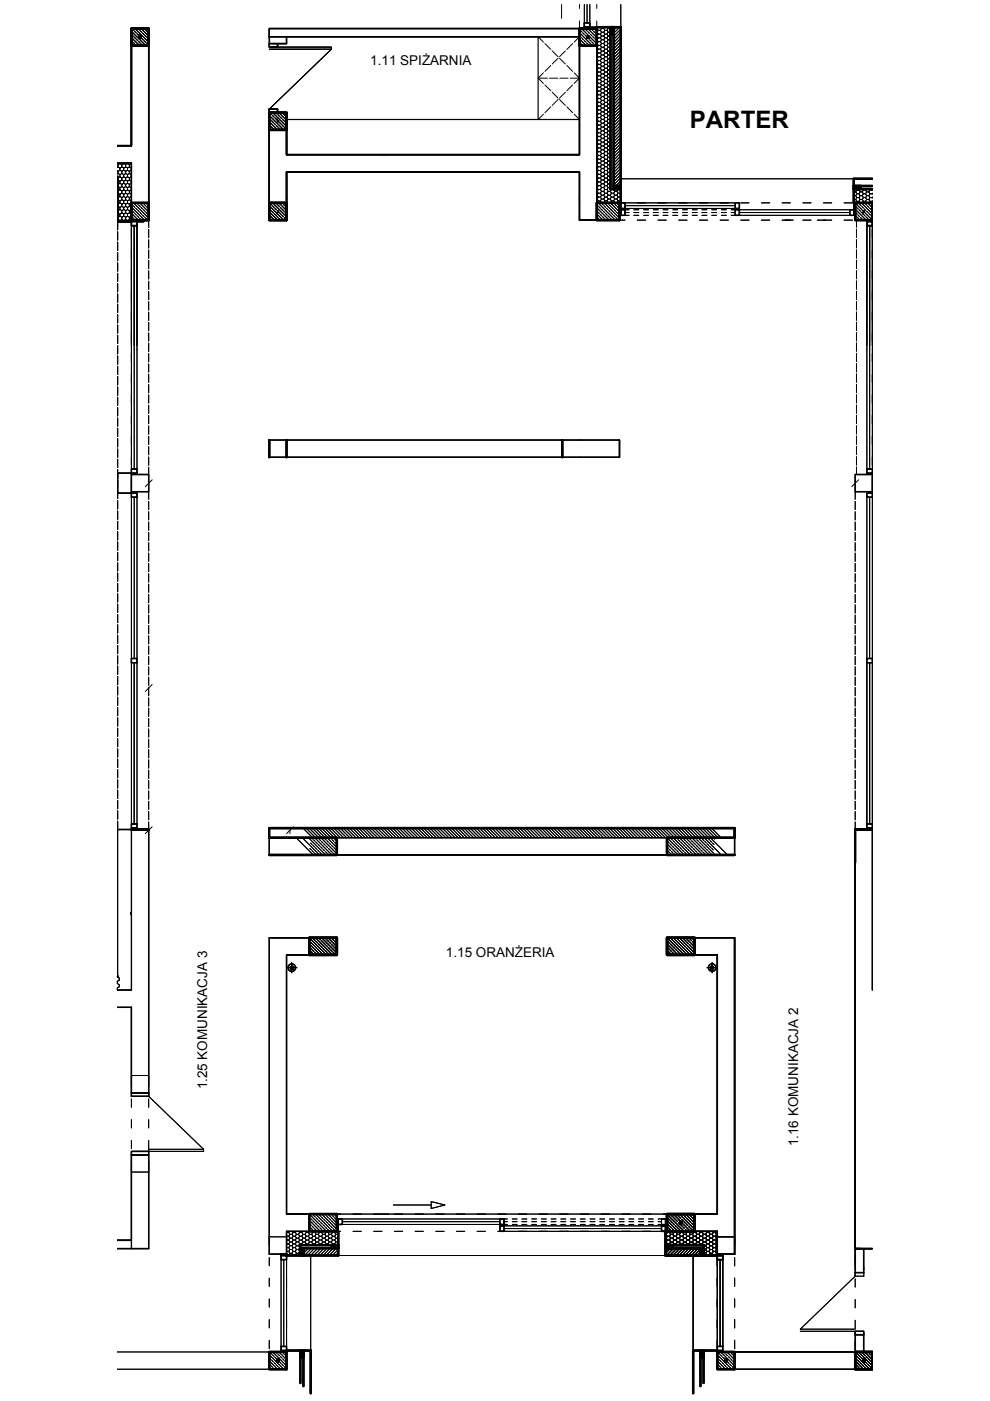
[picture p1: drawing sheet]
<svg xmlns="http://www.w3.org/2000/svg" width="210mm" height="297mm" viewBox="0 0 210 297" stroke-linecap="round" stroke-linejoin="round" font-family="sans-serif">
<defs><g id="words">
<text font-size="5.1" x="146.3" y="27.2">PARTER</text>
<g font-size="2.9">
<text x="78.5" y="13.8">1.11 SPIŻARNIA</text>
<text x="94.6" y="202.9">1.15 ORANŻERIA</text>
<text x="43.9" y="231" transform="rotate(-90 43.9 231)">1.25 KOMUNIKACJA 3</text>
<text x="169.2" y="243.1" transform="rotate(-90 169.2 243.1)">1.16 KOMUNIKACJA 2</text>
</g>
</g></defs>
<g fill="none" stroke="#000" stroke-width=".3">
<path d="M27.9 6.1v24.8M31.5 6.1v40.6M57.1 9.2h3.7M122.9 7.8v25h-62.1v-8.9h-3.7v22.8h3.4h-3.4v-22.8v22.8v-22.8h3.7v8.9h62.1h-62.1v-8.9M122.9 7.8h-65.8v-1.7h69.4v36.9h4.8v3.7M122.9 7.8v25h-62.1v-8.9M24.8 30.9h3.1M24.8 34.5h3.1M27.9 30.9v-24.8h3.6v40.6M27.9 34.5v12.2h3.6M57.1 23.1v.8h3.7v.7M60.8 23.9v8.9"/>
<path d="M60.8 36.4v10.3M122.9 36.4h-62.1v10.3M60.8 46.7v-10.3h62.1v10.3h8.4M181.3 43h3.7v3.7h-3.7zM57.1 96.9h74.2v-3.6v3.6M57.1 93.3h65.8M24.9 100.3h3v4.2h-3zM27.9 100.6h3.6v3.6h-3.6M185 100.6h-3.7v3.6h3.7M185 100.3h.1M185 100.3v4.2M24.9 175.9h3v34h-3.1"/>
<path d="M24.9 175.9h3M24.9 175.9v31.1M31.5 175.9v55.8h-3.6v-18.1h-3.1M57.1 175.6v5.7h98.7v-5.7M57.1 177.6h98.7M181.3 175.9h3.7v34M181.3 175.9v88.8h3.7h-3.7zM185 175.6h.1M57.1 198.8h14.3v3.7h-10.6v54.9h10.6v3.7h-10.6v4.8h-3.7zM57.1 198.8h14.3v3.7h-10.6M185 209.9h.1M27.9 244.9h3.6v19.8h-6.7h3.1z"/>
<path d="M60.8 257.4h10.6M141.4 257.4h10.7v-54.9h-10.7v-3.7h14.4v67.1M141.4 257.4v3.7h10.7v4.8h3.7M27.9 263h-3.1h3.1v-18.1h3.6v19.8M24.8 286.6h36v3.7h-36M152.1 286.6h32.9h-32.9v3.7h32.9"/>
</g>
<path d="M122.9 6.1v1.7" fill="none" stroke="#000" stroke-width=".21"/>
<g fill="#000">
<circle cx="27.9" cy="46.7" r=".25"/>
<circle cx="185" cy="47" r=".25"/>
<circle cx="185" cy="46.7" r=".25"/>
</g>
<g fill="none" stroke="#000" stroke-width=".51">
<path d="M126.5 6.1v-.3h5.1v37.2h-.3M129.4 5.8h.7v1.4h-.7zM129.4 5.8v34.3h2.2M130.1 5.8v33.6M24.8 37.5h.1v9.5v-9.5M130.1 39.4h1.5v.7h-1.5zM130.1 39.4h1.5M181 39.4h1.5v.7h-1.5zM181 39.4v3.6h.3M185 37.9h-4v1.5h4M24.8 45.5h.1v1.5h-.1h3.1v-.3M181 40.1h4"/>
<path d="M185 46.7v.3M57.1 177.6v-2h98.7v2M24.8 207h.1M63.7 264.6h.6v1.6h-.6zM64.3 264.6h7.4M64.3 264.6v1.6M70.3 264h1.4v.6h-1.4zM71.4 261.1h.3v5.1h-10.9v-.3M71.7 264h-8v2.2M141.1 264h1.5v.6h-1.5zM141.1 264.6h7.4v1.6M141.1 264h8.1v2.2"/>
<path d="M141.4 261.1h-.3v5.1h11v-.3M148.5 264.6h.7v1.6h-.7zM60.8 286.6v-.3h5.1v9.1M63.7 286.3h.6v1.5h-.6zM63.7 286.3v6.9M64.3 286.3v7.6M148.5 286.3h.7v1.5h-.7zM148.5 286.3v7.6M149.2 286.3v6.9M152.1 286.6v-.3h-5.1v9.1"/>
</g>
<g fill="none" stroke="#000" stroke-width=".21">
<path d="M57.1 10h13.2v.4h-13.2M70.3 10.4l-13.2 12.7M119.1 1v2.9M123.9 1v4.8h1.2v-4.8M124.5 1v3.9M131.6 1v4.8M131.6 37.9h49.4M27.9 47.8h1.1v51.6h-1.1zM28.5 47.8v51.6M132.5 43h23.4v1.2h-23.4zM132.5 44.5h.9h-.9v1.2h.9h-.9zM132.5 45.1h.9"/>
<path d="M132.5 43.6h23.4M134.4 45.1h1M134.4 45.7h1M134.4 44.5h1M136.5 45.1h1M136.5 45.7h1M136.5 44.5h1M138.5 45.1h1.1M138.5 45.7h1.1M138.5 44.5h1.1M140.6 45.1h1M140.6 45.7h1"/>
<path d="M140.6 44.5h1M142.6 45.1h1.1M142.6 45.7h1.1M142.6 44.5h1.1M144.7 45.1h1M144.7 45.7h1M144.7 44.5h1M146.8 45.1h1M146.8 45.7h1M146.8 44.5h1M148.8 45.1h1.1M148.8 45.7h1.1"/>
<path d="M148.8 44.5h1.1M150.9 45.1h1M150.9 45.7h1M150.9 44.5h1M153 45.1h1M153 45.7h1M153 44.5h1M155 44.5h.9v1.2h-.9M155 45.1h.9M156.8 44.5h23.4v1.2h-23.4zM156.8 45.1h23.4M183.8 47.8h1.2v51.6h-1.2z"/>
<path d="M184.4 47.8v51.6M27.9 73.2v-25.4h1.1v25.4M27.9 105.4h1.1v34.2h-1.1zM28.5 105.4v34.2M183.8 105.4h1.2v34.2h-1.2zM184.4 105.4v34.2M27.9 140.5v34.2h1.1h-1.1zM28.5 140.5v34.2M29 140.5v34.2M183.8 140.5v34.2h1.2v-34.2v34.2M184.4 140.5v34.2M31.5 232.4l11.7 11.3"/>
<path d="M31.5 243.7h11.7v.4h-11.7zM71.4 257.4h70M71.7 258.4h35.2v1.2h-35.2zM72.6 259h33.4M83.4 255.5h8M91.4 254.8l2.9 .7-2.9 .7zM106 259.9h35.1v1.2h-35.1zM106.9 258.4v1.2h.7M106.9 259h.7M106.9 258.4h.7M108.6 259h1M108.6 258.4h1"/>
<path d="M108.6 259.6h1M110.7 259h1M110.7 258.4h1M110.7 259.6h1M112.7 259h1.1M112.7 258.4h1.1M112.7 259.6h1.1M114.8 259h1M114.8 258.4h1M114.8 259.6h1M116.8 259h1.1M116.8 258.4h1.1"/>
<path d="M116.8 259.6h1.1M118.9 259h1.1M118.9 258.4h1.1M118.9 259.6h1.1M121 259h1M121 258.4h1M121 259.6h1M123 259h1.1M123 258.4h1.1M123 259.6h1.1M125.1 259h1M125.1 258.4h1"/>
<path d="M125.1 259.6h1M127.2 259h1M127.2 258.4h1M127.2 259.6h1M129.2 259h1.1M129.2 258.4h1.1M129.2 259.6h1.1M131.3 259h1M131.3 258.4h1M131.3 259.6h1M133.4 259h1M133.4 258.4h1"/>
<path d="M133.4 259.6h1M135.4 259h1M135.4 258.4h1M135.4 259.6h1M137.5 259h1M137.5 258.4h1M137.5 259.6h1M139.5 258.4h.8v1.2h-.8M139.5 259h.8M140.3 258.4h.8v1.2h-.8zM140.3 258.4h.8M141.1 258.4v1.2h-.8"/>
<path d="M141.1 259.9v1.2M59.6 267.1h1.2v18.4h-1.2zM60.2 267.1v18.4M65.9 266.2v20.1M71.7 266.2h69.4M106.9 260.5h33.4M147 266.2v20.1M152.1 267.1h1.2v18.4M152.1 267.1h1.2v18.4h-1.2zM152.1 267.1v18.4M152.7 267.1v18.4M169.7 281.8h11.6h-11.6l11.6-11.2z"/>
<path d="M169.7 282.3h11.6"/>
</g>
<g fill="none" stroke="#000" stroke-width=".3">
<path d="M57.1 9.2v.8h1.8v-.8M123.9 4.9h1.2v.9h-1.2v.3h2.6v-.3h-2.6zM57.1 23.1v.8M58.9 23.1h-1.8h1.8v.8M27.9 46.7h2.6v.3h-2.6zM29.3 47h1.2M30.5 46.7v.3h-2.6v.8h1.1v-.8M131.3 43h.3v2.7h-.3zM131.6 43h.9v1.2h-.9zM131.6 44.5h.9v1.2h-.9zM155.9 43h.9v1.2h-.9zM155.9 44.5h.9v1.2h-.9z"/>
<path d="M180.2 44.5h.8v1.2h-.8zM181 43h.3v2.7h-.3zM183.8 46.7v.3h1.2v.8h-1.2v-.8h1.2v-.3zM27.9 99.4h1.1v.9h-1.1zM183.8 99.4h1.2v.9h-1.2zM27.9 104.5h1.1v.9h-1.1zM183.8 104.5h1.2v.9h-1.2zM27.9 139.6h1.1v.9h-1.1zM183.8 139.6h1.2v.9h-1.2zM27.9 175.6h1.1v.3M27.9 174.7h1.1v.9h-1.1zM183.8 174.7h1.2v.9h-1.2z"/>
<path d="M185 175.6h-1.2v.3M71.4 201.3v1.2M141.4 201.3v1.2M27.9 231.7h3.6v.7h-3.6zM31.5 231.7v.7M27.9 244.1h3.6v.8h-3.6zM71.4 258.4v2.7h.3v-2.7h.9v1.2h-.9v-1.2zM106 258.4h.9v1.2h-.9zM106 259.9h.9v1.2h-.9zM140.3 259.9h.8v1.2h-.8zM140.3 259.9h.8M141.1 258.4h.3v2.7h-.3z"/>
<path d="M141.1 259.9v1.2h-.8M59.6 265.9h1.2v.3h-1.2zM59.6 266.2h1.2v.9h-1.2zM152.1 265.9h1.2v.3h-1.2zM152.1 266.2h1.2v.9h-1.2zM181.3 264.7h1.2M181.3 269.8v.8h1.8v-.8M59.6 286.3h1.2v.3h-1.2zM59.6 285.5h1.2v.8h-1.2zM152.1 285.5h1.2v.8h-1.2v.3h1.2v-.3h-1.2zM181.3 282.3h1.8v.7h-1.8zM181.3 286.6h1.2"/>
<path d="M183.1 282.3h-1.8v.7"/>
</g>
<g fill="none" stroke="#000" stroke-width=".21">
<path d="M126.5 6h.1M126.5 6.8h.1M126.5 7.6h.1M126.5 8.4h.1M126.5 9.2h.1M126.5 10h.1M126.5 10.8h.1M126.5 11.6h.1M126.5 12.4h.1M126.5 13.3h.1M126.5 14.1h.1M126.5 14.9h.1"/>
<path d="M126.5 15.7h.1M126.5 16.5h.1M126.5 17.3h.1M126.5 18.1h.1M126.5 18.9h.1M126.5 19.7h.1M126.6 19.7l.2 .4M126.6 18.9l.2 .4M126.6 18.1l.2 .4M126.6 17.3l.2 .4M126.6 16.5l.2 .4M126.6 15.7l.2 .4"/>
<path d="M126.6 14.9l.2 .4M126.6 14.1l.2 .4M126.6 13.3l.2 .4M126.6 12.4l.2 .4M126.6 11.6l.2 .4M126.6 10.8l.2 .4M126.6 10l.2 .4M126.6 9.2l.2 .4M126.6 8.4l.2 .4M126.6 7.6l.2 .4M126.6 6.8l.2 .4M126.6 6l.2 .4"/>
<path d="M126.8 5.8l-.2 .2M126.8 6.4h.5M126.8 7.2h.5M126.8 8h.5M126.8 8.8h.5M126.8 9.6h.5M126.8 10.4h.5M126.8 11.2h.5M126.8 12h.5M126.8 12.8h.5M126.8 13.7h.5M126.8 14.5h.5"/>
<path d="M126.8 15.3h.5M126.8 16.1h.5M126.8 16.9h.5M126.8 17.7h.5M126.8 18.5h.5M126.8 19.3h.5M126.8 6.4l-.2 .4M126.8 7.2l-.2 .4M126.8 8l-.2 .4M126.8 8.8l-.2 .4M126.8 9.6l-.2 .4M126.8 10.4l-.2 .4"/>
<path d="M126.8 11.2l-.2 .4M126.8 12l-.2 .4M126.8 12.8l-.2 .5M126.8 13.7l-.2 .4M126.8 14.5l-.2 .4M126.8 15.3l-.2 .4M126.8 16.1l-.2 .4M126.8 16.9l-.2 .4M126.8 17.7l-.2 .4M126.8 18.5l-.2 .4M126.8 19.3l-.2 .4M127.3 19.3l.2 .4"/>
<path d="M127.3 18.5l.2 .4M127.3 17.7l.2 .4M127.3 16.9l.2 .4M127.3 16.1l.2 .4M127.3 15.3l.2 .4M127.3 14.5l.2 .4M127.3 13.7l.2 .4M127.3 12.8l.2 .5M127.3 12l.2 .4M127.3 11.2l.2 .4M127.3 10.4l.2 .4M127.3 9.6l.2 .4"/>
<path d="M127.3 8.8l.2 .4M127.3 8l.2 .4M127.3 7.2l.2 .4M127.3 6.4l.2 .4M127.4 5.8l.1 .2M127.5 6h.5M127.5 6.8h.5M127.5 7.6h.5M127.5 8.4h.5M127.5 9.2h.5M127.5 10h.5M127.5 10.8h.5"/>
<path d="M127.5 11.6h.5M127.5 12.4h.5M127.5 13.3h.5M127.5 14.1h.5M127.5 14.9h.5M127.5 15.7h.5M127.5 16.5h.5M127.5 17.3h.5M127.5 18.1h.5M127.5 18.9h.5M127.5 19.7h.5M127.5 6l-.2 .4"/>
<path d="M127.5 6.8l-.2 .4M127.5 7.6l-.2 .4M127.5 8.4l-.2 .4M127.5 9.2l-.2 .4M127.5 10l-.2 .4M127.5 10.8l-.2 .4M127.5 11.6l-.2 .4M127.5 12.4l-.2 .4M127.5 13.3l-.2 .4M127.5 14.1l-.2 .4M127.5 14.9l-.2 .4M127.5 15.7l-.2 .4"/>
<path d="M127.5 16.5l-.2 .4M127.5 17.3l-.2 .4M127.5 18.1l-.2 .4M127.5 18.9l-.2 .4M127.5 19.7l-.2 .4M128 19.7l.2 .4M128 18.9l.2 .4M128 18.1l.2 .4M128 17.3l.2 .4M128 16.5l.2 .4M128 15.7l.2 .4M128 14.9l.2 .4"/>
<path d="M128 14.1l.2 .4M128 13.3l.2 .4M128 12.4l.2 .4M128 11.6l.2 .4M128 10.8l.2 .4M128 10l.2 .4M128 9.2l.2 .4M128 8.4l.2 .4M128 7.6l.2 .4M128 6.8l.2 .4M128 6l.2 .4M128.2 5.8l-.2 .2"/>
<path d="M128.2 6.4h.5M128.2 7.2h.5M128.2 8h.5M128.2 8.8h.5M128.2 9.6h.5M128.2 10.4h.5M128.2 11.2h.5M128.2 12h.5M128.2 12.8h.5M128.2 13.7h.5M128.2 14.5h.5M128.2 15.3h.5"/>
<path d="M128.2 16.1h.5M128.2 16.9h.5M128.2 17.7h.5M128.2 18.5h.5M128.2 19.3h.5M128.2 6.4l-.2 .4M128.2 7.2l-.2 .4M128.2 8l-.2 .4M128.2 8.8l-.2 .4M128.2 9.6l-.2 .4M128.2 10.4l-.2 .4M128.2 11.2l-.2 .4"/>
<path d="M128.2 12l-.2 .4M128.2 12.8l-.2 .5M128.2 13.7l-.2 .4M128.2 14.5l-.2 .4M128.2 15.3l-.2 .4M128.2 16.1l-.2 .4M128.2 16.9l-.2 .4M128.2 17.7l-.2 .4M128.2 18.5l-.2 .4M128.2 19.3l-.2 .4M128.7 19.3l.2 .4M128.7 18.5l.2 .4"/>
<path d="M128.7 17.7l.2 .4M128.7 16.9l.2 .4M128.7 16.1l.2 .4M128.7 15.3l.2 .4M128.7 14.5l.2 .4M128.7 13.7l.2 .4M128.7 12.8l.2 .5M128.7 12l.2 .4M128.7 11.2l.2 .4M128.7 10.4l.2 .4M128.7 9.6l.2 .4M128.7 8.8l.2 .4"/>
<path d="M128.7 8l.2 .4M128.7 7.2l.2 .4M128.7 6.4l.2 .4M128.8 5.8l.1 .2M128.9 6h.5M128.9 6.8h.5M128.9 7.6h.5M128.9 8.4h.5M128.9 9.2h.5M128.9 10h.5M128.9 10.8h.5M128.9 11.6h.5"/>
<path d="M128.9 12.4h.5M128.9 13.3h.5M128.9 14.1h.5M128.9 14.9h.5M128.9 15.7h.5M128.9 16.5h.5M128.9 17.3h.5M128.9 18.1h.5M128.9 18.9h.5M128.9 19.7h.5M128.9 6l-.2 .4M128.9 6.8l-.2 .4"/>
<path d="M128.9 7.6l-.2 .4M128.9 8.4l-.2 .4M128.9 9.2l-.2 .4M128.9 10l-.2 .4M128.9 10.8l-.2 .4M128.9 11.6l-.2 .4M128.9 12.4l-.2 .4M128.9 13.3l-.2 .4M128.9 14.1l-.2 .4M128.9 14.9l-.2 .4M128.9 15.7l-.2 .4M128.9 16.5l-.2 .4"/>
<path d="M128.9 17.3l-.2 .4M128.9 18.1l-.2 .4M128.9 18.9l-.2 .4M128.9 19.7l-.2 .4M129.4 19.7h.1M129.4 18.9h.1M129.4 18.1v.1M129.4 17.3v.1M129.4 16.5v.1M129.4 15.7h.1M129.4 14.9h.1M129.4 14.1h.1"/>
<path d="M129.4 13.3h.1M129.4 12.4v.1M129.4 11.6v.1M129.4 10.8v.1M129.4 10v.1M129.4 9.2v.1M129.4 8.4v.1M129.4 7.6v.1M129.4 6.8v.1M129.4 6l.1 .1M129.4 5.9v.1M129.4 6.8h.1"/>
<path d="M129.4 7.6h.1M129.4 8.4h.1M129.4 9.2h.1M129.4 10h.1M129.4 10.8h.1M129.4 11.6h.1M129.4 12.4h.1M129.4 13.2v.1M129.4 14v.1M129.4 14.8v.1M129.4 15.6v.1M129.4 16.4v.1"/>
<path d="M129.4 17.2v.1M129.4 18v.1M129.4 18.8v.1M129.4 19.6v.1M129.4 5.8h.1M129.4 6.5h.1M129.5 5.8v.3M129.5 6.5v.3M129.5 6.8h-.1M129.5 6.1l.3 .1M129.5 6.8l.3 .1M129.7 5.8h-.2"/>
<path d="M129.8 6.2v.2M129.8 6.9v.2M129.8 6.4l-.3 .1M129.8 7.1l-.4 .1M129.8 7.1h.3M129.8 6.4l.1 .1M129.8 5.8h.1M129.9 5.8v.3M129.9 6.5v.3M129.9 6.1l-.1 .1M129.9 6.8l-.1 .1M129.9 6.1h.2"/>
<path d="M129.9 6.8h.2M130.1 5.8h-.2M130.8 5.8l-.9 .7M131.4 5.8l-1.3 1.3M131.6 6.2l-1.5 1.5M131.6 6.8l-1.5 1.6M131.6 7.5l-1.5 1.5M131.6 8.1l-1.5 1.6M131.6 8.8l-1.5 1.6M131.6 9.5l-1.5 1.5M131.6 10.1l-1.5 1.6M131.6 10.8l-1.5 1.5"/>
<path d="M131.6 11.4l-1.5 1.6M131.6 12.1l-1.5 1.5M131.6 12.7l-1.5 1.6M131.6 13.4l-1.5 1.5M131.6 14.1l-1.5 1.5M131.6 14.7l-1.5 1.6M131.6 15.4l-1.5 1.5M131.6 16l-1.5 1.6M131.6 16.7l-1.5 1.5M131.6 17.3l-1.5 1.6M131.6 18l-1.5 1.5M131.6 18.6l-1.5 1.6"/>
<path d="M131.6 19.3l-1.5 1.5M131.6 20l-1.5 1.5M24.8 36.2l.2 .1M24.8 34.8l.2 .1M24.9 39.1h.1M24.9 37.7h.1M25 34.9v.5M25 36.3v.5M25 37.7v.5M25 39.1v.5M25 39.6h-.1M25 38.2h-.1"/>
<path d="M25 36.8l-.2 .1M25 35.4l-.2 .1M25 39.6l.4 .2M25 38.2l.4 .2M25 36.8l.4 .2M25 35.4l.4 .2M25.4 34.5v.2M25.4 35.6v.5M25.4 37v.5M25.4 38.4v.5M25.4 39.8v.5M25.4 38.9l-.4 .2"/>
<path d="M25.4 37.5l-.4 .2M25.4 36.1l-.4 .2M25.4 34.7l-.4 .2M25.4 38.9l.4 .2M25.4 37.5l.4 .2M25.4 36.1l.4 .2M25.4 34.7l.4 .2M25.8 34.9v.5M25.8 36.3v.5M25.8 37.7v.5M25.8 39.1v.5M25.8 39.6l-.4 .2"/>
<path d="M25.8 38.2l-.4 .2M25.8 36.8l-.4 .2M25.8 35.4l-.4 .2M25.8 39.6l.4 .2M25.8 38.2l.4 .2M25.8 36.8l.4 .2M25.8 35.4l.4 .2M26.2 34.5v.2M26.2 35.6v.5M26.2 37v.5M26.2 38.4v.5M26.2 39.8v.5"/>
<path d="M26.2 38.9l-.4 .2M26.2 37.5l-.4 .2M26.2 36.1l-.4 .2M26.2 34.7l-.4 .2M26.2 38.9l.4 .2M26.2 37.5l.4 .2M26.2 36.1l.4 .2M26.2 34.7l.4 .2M26.6 34.9v.5M26.6 36.3v.5M26.6 37.7v.5M26.6 39.1v.5"/>
<path d="M26.6 39.6l-.4 .2M26.6 38.2l-.4 .2M26.6 36.8l-.4 .2M26.6 35.4l-.4 .2M26.6 39.6l.4 .2M26.6 38.2l.4 .2M26.6 36.8l.4 .2M26.6 35.4l.4 .2M27 34.5v.2M27 35.6v.5M27 37v.5M27 38.4v.5"/>
<path d="M27 39.8v.5M27 38.9l-.4 .2M27 37.5l-.4 .2M27 36.1l-.4 .2M27 34.7l-.4 .2M27 38.9l.4 .2M27 37.5l.4 .2M27 36.1l.4 .2M27 34.7l.4 .2M27.4 34.9v.5M27.4 36.3v.5M27.4 37.7v.5"/>
<path d="M27.4 39.1v.5M27.4 39.6l-.4 .2M27.4 38.2l-.4 .2M27.4 36.8l-.4 .2M27.4 35.4l-.4 .2M27.4 39.6l.4 .2M27.4 38.2l.4 .2M27.4 36.8l.4 .2M27.4 35.4l.4 .2M27.8 34.5v.2M27.8 35.6v.5M27.8 37v.5"/>
<path d="M27.8 38.4v.5M27.8 39.8v.5M27.8 38.9l-.4 .2M27.8 38.4h.1M27.8 37.5l-.4 .2M27.8 36.1l-.4 .2M27.8 34.7l-.4 .2M27.8 38.9h.1M27.8 37.5h.1M27.8 36.1h.1M27.8 34.7h.1M27.9 39.8h-.1"/>
<path d="M27.9 37h-.1M27.9 35.6h-.1M126.5 20.5h.1M126.5 21.3h.1M126.5 22.1h.1M126.5 22.9h.1M126.5 23.7h.1M126.5 24.5h.1M126.5 25.3h.1M126.5 26.1h.1M126.5 26.9h.1M126.5 27.7h.1"/>
<path d="M126.5 28.5h.1M126.5 29.3h.1M126.5 30.1h.1M126.5 30.9h.1M126.5 31.8h.1M126.5 32.6h.1M126.5 33.4h.1M126.5 34.2h.1M126.5 34.9h.1M126.5 35.8h.1M126.5 36.6h.1M126.5 37.4h.1"/>
<path d="M126.5 38.2h.1M126.5 39h.1M126.5 39.8h.1M126.6 39.8l.2 .4M126.6 39l.2 .4M126.6 38.2l.2 .4M126.6 37.4l.2 .4M126.6 36.6l.2 .4M126.6 35.8l.2 .4M126.6 34.9l.2 .4M126.6 34.2l.2 .3M126.6 33.4l.2 .4"/>
<path d="M126.6 32.6l.2 .4M126.6 31.8l.2 .4M126.6 30.9l.2 .4M126.6 30.1l.2 .4M126.6 29.3l.2 .4M126.6 28.5l.2 .4M126.6 27.7l.2 .4M126.6 26.9l.2 .4M126.6 26.1l.2 .4M126.6 25.3l.2 .4M126.6 24.5l.2 .4M126.6 23.7l.2 .4"/>
<path d="M126.6 22.9l.2 .4M126.6 22.1l.2 .4M126.6 21.3l.2 .4M126.6 20.5l.2 .4M126.8 20.1h.5M126.8 20.9h.5M126.8 21.7h.5M126.8 22.5h.5M126.8 23.3h.5M126.8 24.1h.5M126.8 24.9h.5M126.8 25.7h.5"/>
<path d="M126.8 26.5h.5M126.8 27.3h.5M126.8 28.1h.5M126.8 28.9h.5M126.8 29.7h.5M126.8 30.5h.5M126.8 31.3h.5M126.8 32.2h.5M126.8 33h.5M126.8 33.8h.5M126.8 34.5h.5M126.8 35.3h.5"/>
<path d="M126.8 36.2h.5M126.8 37h.5M126.8 37.8h.5M126.8 38.6h.5M126.8 39.4h.5M126.8 20.1l-.2 .4M126.8 20.9l-.2 .4M126.8 21.7l-.2 .4M126.8 22.5l-.2 .4M126.8 23.3l-.2 .4M126.8 24.1l-.2 .4M126.8 24.9l-.2 .4"/>
<path d="M126.8 25.7l-.2 .4M126.8 26.5l-.2 .4M126.8 27.3l-.2 .4M126.8 28.1l-.2 .4M126.8 28.9l-.2 .4M126.8 29.7l-.2 .4M126.8 30.5l-.2 .4M126.8 31.3l-.2 .5M126.8 32.2l-.2 .4M126.8 33l-.2 .4M126.8 33.8l-.2 .4M126.8 34.5l-.2 .4"/>
<path d="M126.8 35.3l-.2 .5M126.8 36.2l-.2 .4M126.8 37l-.2 .4M126.8 37.8l-.2 .4M126.8 38.6l-.2 .4M126.8 39.4l-.2 .4M127.3 39.4l.2 .4M127.3 38.6l.2 .4M127.3 37.8l.2 .4M127.3 37l.2 .4M127.3 36.2l.2 .4M127.3 35.3l.2 .5"/>
<path d="M127.3 34.5l.2 .4M127.3 33.8l.2 .4M127.3 33l.2 .4M127.3 32.2l.2 .4M127.3 31.3l.2 .5M127.3 30.5l.2 .4M127.3 29.7l.2 .4M127.3 28.9l.2 .4M127.3 28.1l.2 .4M127.3 27.3l.2 .4M127.3 26.5l.2 .4M127.3 25.7l.2 .4"/>
<path d="M127.3 24.9l.2 .4M127.3 24.1l.2 .4M127.3 23.3l.2 .4M127.3 22.5l.2 .4M127.3 21.7l.2 .4M127.3 20.9l.2 .4M127.3 20.1l.2 .4M127.5 20.5h.5M127.5 21.3h.5M127.5 22.1h.5M127.5 22.9h.5M127.5 23.7h.5"/>
<path d="M127.5 24.5h.5M127.5 25.3h.5M127.5 26.1h.5M127.5 26.9h.5M127.5 27.7h.5M127.5 28.5h.5M127.5 29.3h.5M127.5 30.1h.5M127.5 30.9h.5M127.5 31.8h.5M127.5 32.6h.5M127.5 33.4h.5"/>
<path d="M127.5 34.2h.5M127.5 34.9h.5M127.5 35.8h.5M127.5 36.6h.5M127.5 37.4h.5M127.5 38.2h.5M127.5 39h.5M127.5 39.8h.5M127.5 20.5l-.2 .4M127.5 21.3l-.2 .4M127.5 22.1l-.2 .4M127.5 22.9l-.2 .4"/>
<path d="M127.5 23.7l-.2 .4M127.5 24.5l-.2 .4M127.5 25.3l-.2 .4M127.5 26.1l-.2 .4M127.5 26.9l-.2 .4M127.5 27.7l-.2 .4M127.5 28.5l-.2 .4M127.5 29.3l-.2 .4M127.5 30.1l-.2 .4M127.5 30.9l-.2 .4M127.5 31.8l-.2 .4M127.5 32.6l-.2 .4"/>
<path d="M127.5 33.4l-.2 .4M127.5 34.2l-.2 .3M127.5 34.9l-.2 .4M127.5 35.8l-.2 .4M127.5 36.6l-.2 .4M127.5 37.4l-.2 .4M127.5 38.2l-.2 .4M127.5 39l-.2 .4M127.5 39.8l-.2 .4M128 39.8l.2 .4M128 39l.2 .4M128 38.2l.2 .4"/>
<path d="M128 37.4l.2 .4M128 36.6l.2 .4M128 35.8l.2 .4M128 34.9l.2 .4M128 34.2l.2 .3M128 33.4l.2 .4M128 32.6l.2 .4M128 31.8l.2 .4M128 30.9l.2 .4M128 30.1l.2 .4M128 29.3l.2 .4M128 28.5l.2 .4"/>
<path d="M128 27.7l.2 .4M128 26.9l.2 .4M128 26.1l.2 .4M128 25.3l.2 .4M128 24.5l.2 .4M128 23.7l.2 .4M128 22.9l.2 .4M128 22.1l.2 .4M128 21.3l.2 .4M128 20.5l.2 .4M128.2 20.1h.5M128.2 20.9h.5"/>
<path d="M128.2 21.7h.5M128.2 22.5h.5M128.2 23.3h.5M128.2 24.1h.5M128.2 24.9h.5M128.2 25.7h.5M128.2 26.5h.5M128.2 27.3h.5M128.2 28.1h.5M128.2 28.9h.5M128.2 29.7h.5M128.2 30.5h.5"/>
<path d="M128.2 31.3h.5M128.2 32.2h.5M128.2 33h.5M128.2 33.8h.5M128.2 34.5h.5M128.2 35.3h.5M128.2 36.2h.5M128.2 37h.5M128.2 37.8h.5M128.2 38.6h.5M128.2 39.4h.5M128.2 20.1l-.2 .4"/>
<path d="M128.2 20.9l-.2 .4M128.2 21.7l-.2 .4M128.2 22.5l-.2 .4M128.2 23.3l-.2 .4M128.2 24.1l-.2 .4M128.2 24.9l-.2 .4M128.2 25.7l-.2 .4M128.2 26.5l-.2 .4M128.2 27.3l-.2 .4M128.2 28.1l-.2 .4M128.2 28.9l-.2 .4M128.2 29.7l-.2 .4"/>
<path d="M128.2 30.5l-.2 .4M128.2 31.3l-.2 .5M128.2 32.2l-.2 .4M128.2 33l-.2 .4M128.2 33.8l-.2 .4M128.2 34.5l-.2 .4M128.2 35.3l-.2 .5M128.2 36.2l-.2 .4M128.2 37l-.2 .4M128.2 37.8l-.2 .4M128.2 38.6l-.2 .4M128.2 39.4l-.2 .4"/>
<path d="M128.7 39.4l.2 .4M128.7 38.6l.2 .4M128.7 37.8l.2 .4M128.7 37l.2 .4M128.7 36.2l.2 .4M128.7 35.3l.2 .5M128.7 34.5l.2 .4M128.7 33.8l.2 .4M128.7 33l.2 .4M128.7 32.2l.2 .4M128.7 31.3l.2 .5M128.7 30.5l.2 .4"/>
<path d="M128.7 29.7l.2 .4M128.7 28.9l.2 .4M128.7 28.1l.2 .4M128.7 27.3l.2 .4M128.7 26.5l.2 .4M128.7 25.7l.2 .4M128.7 24.9l.2 .4M128.7 24.1l.2 .4M128.7 23.3l.2 .4M128.7 22.5l.2 .4M128.7 21.7l.2 .4M128.7 20.9l.2 .4"/>
<path d="M128.7 20.1l.2 .4M128.9 20.5h.5M128.9 21.3h.5M128.9 22.1h.5M128.9 22.9h.5M128.9 23.7h.5M128.9 24.5h.5M128.9 25.3h.5M128.9 26.1h.5M128.9 26.9h.5M128.9 27.7h.5M128.9 28.5h.5"/>
<path d="M128.9 29.3h.5M128.9 30.1h.5M128.9 30.9h.5M128.9 31.8h.5M128.9 32.6h.5M128.9 33.4h.5M128.9 34.2h.5M128.9 34.9h.5M128.9 35.8h.5M128.9 36.6h.5M128.9 37.4h.5M128.9 38.2h.5"/>
<path d="M128.9 39h.5M128.9 39.8h.5M128.9 20.5l-.2 .4M128.9 21.3l-.2 .4M128.9 22.1l-.2 .4M128.9 22.9l-.2 .4M128.9 23.7l-.2 .4M128.9 24.5l-.2 .4M128.9 25.3l-.2 .4M128.9 26.1l-.2 .4M128.9 26.9l-.2 .4M128.9 27.7l-.2 .4"/>
<path d="M128.9 28.5l-.2 .4M128.9 29.3l-.2 .4M128.9 30.1l-.2 .4M128.9 30.9l-.2 .4M128.9 31.8l-.2 .4M128.9 32.6l-.2 .4M128.9 33.4l-.2 .4M128.9 34.2l-.2 .3M128.9 34.9l-.2 .4M128.9 35.8l-.2 .4M128.9 36.6l-.2 .4M128.9 37.4l-.2 .4"/>
<path d="M128.9 38.2l-.2 .4M128.9 39l-.2 .4M128.9 39.8l-.2 .4M129.4 39.8v.1M129.4 39v.1M129.4 38.2h.1M129.4 37.4h.1M129.4 36.6h.1M129.4 35.8h.1M129.4 34.9v.1M129.4 34.2h.1M129.4 33.4h.1"/>
<path d="M129.4 32.6h.1M129.4 31.8h.1M129.4 30.9v.1M129.4 30.1v.1M129.4 29.3v.1M129.4 28.5v.1M129.4 27.7v.1M129.4 26.9v.1M129.4 26.1v.1M129.4 25.3v.1M129.4 24.5v.1M129.4 23.7v.1"/>
<path d="M129.4 22.9v.1M129.4 22.1v.1M129.4 21.3v.1M129.4 20.5v.1M129.4 20.4v.1M129.4 21.2v.1M129.4 22v.1M129.4 22.8v.1M129.4 23.6v.1M129.4 24.4v.1M129.4 25.2v.1M129.4 26v.1"/>
<path d="M129.4 26.8v.1M129.4 27.6v.1M129.4 28.4v.1M129.4 29.3h.1M129.4 30.1h.1M129.4 30.9h.1M129.4 31.7v.1M129.4 32.5v.1M129.4 33.3v.1M129.4 34.1v.1M129.4 34.9h.1M129.4 35.7v.1"/>
<path d="M129.4 36.5v.1M129.4 37.3v.1M129.4 38.1v.1M129.4 38.9v.1M129.4 39.7v.1M130.2 39.4l.1 .1M130.3 39.8l.2 .1M130.4 39.4l-.3 .4M130.5 39.9v.2M130.7 39.5v.3M130.7 39.8l-.2 .1M130.7 39.8l.2 .1"/>
<path d="M130.8 39.4l-.1 .1M130.9 39.9v.2M131 39.4l.1 .1M131.1 39.5v.3M131.1 39.8l-.2 .1M131.1 39.8l.2 .1M131.3 39.9v.2M131.4 39.4l.1 .1M131.5 39.5v.3M131.5 39.8l-.2 .1M131.5 39.8h.1M131.6 39.4l-.1 .1"/>
<path d="M131.6 39l-.5 .5M131.6 38.3l-1 1.1 .1 .1M131.6 20.6l-1.5 1.6M131.6 21.3l-1.5 1.5M131.6 21.9l-1.5 1.6M131.6 22.6l-1.5 1.5M131.6 23.2l-1.5 1.6M131.6 23.9l-1.5 1.5M131.6 24.6l-1.5 1.5M131.6 25.2l-1.5 1.6M131.6 25.9l-1.5 1.5M131.6 26.5l-1.5 1.6"/>
<path d="M131.6 27.2l-1.5 1.5M131.6 27.8l-1.5 1.6M131.6 28.5l-1.5 1.5M131.6 29.1l-1.5 1.6M131.6 29.8l-1.5 1.5M131.6 30.5l-1.5 1.5M131.6 31.1l-1.5 1.6M131.6 31.8l-1.5 1.5M131.6 32.4l-1.5 1.6M131.6 33.1l-1.5 1.5M131.6 33.7l-1.5 1.6M131.6 34.4l-1.5 1.5"/>
<path d="M131.6 35.1l-1.5 1.5M131.6 35.7l-1.5 1.6M131.6 36.4l-1.5 1.5M131.6 37l-1.5 1.6M131.6 37.7l-1.5 1.5M181 39.5h.1M181.1 39.8l.2 .1M181.3 39.4l-.3 .4M181.3 39.9v.2M181.4 39.4l.1 .1M181.5 39.5v.3M181.5 39.8l-.2 .1"/>
<path d="M181.5 39.8l.2 .1M181.7 39.4l-.2 .1M181.7 39.9v.2M181.8 39.4l.1 .1M181.9 39.5v.3M181.9 39.8l-.2 .1M181.9 39.8l.2 .1M182.1 39.4l-.2 .1M182.1 39.9v.2M182.2 39.4l.1 .1M182.3 39.5v.3M182.3 39.8l-.2 .1"/>
<path d="M182.3 39.8h.2M182.5 39.4l-.2 .1M24.8 46.6l.1 .2M24.8 45.8h.1M24.8 46.2h.1M24.9 46.2v.2M24.9 45.8v.2M24.9 45.5v.1M24.9 45.6v.2M24.9 46.4v.2M24.9 46.8v.2M24.9 44.6l.1 .1"/>
<path d="M24.9 43.2l.1 .1M24.9 41.8l.1 .1M24.9 40.4l.1 .1M25 46.1l-.1 .1M25 40.5v.5M25 41.9v.5M25 43.3v.5M25 44.7v.4M25 46.1v.4M25 46.5l-.1 .1M25 45.1l-.1 .1M25 43.8h-.1"/>
<path d="M25 42.4h-.1M25 41h-.1M25 46.5l.4 .3M25 45.1l.4 .3M25 43.8l.4 .2M25 42.4l.4 .2M25 41l.4 .2M25.4 41.2v.5M25.4 42.6v.5M25.4 44v.4M25.4 45.4v.4M25.4 46.8v.2"/>
<path d="M25.4 45.8l-.4 .3M25.4 44.4l-.4 .3M25.4 43.1l-.4 .2M25.4 41.7l-.4 .2M25.4 40.3l-.4 .2M25.4 45.8l.4 .3M25.4 44.4l.4 .3M25.4 43.1l.4 .2M25.4 41.7l.4 .2M25.4 40.3l.4 .2M25.8 40.5v.5M25.8 41.9v.5"/>
<path d="M25.8 43.3v.5M25.8 44.7v.4M25.8 46.1v.4M25.8 46.5l-.4 .3M25.8 45.1l-.4 .3M25.8 43.8l-.4 .2M25.8 42.4l-.4 .2M25.8 41l-.4 .2M25.8 46.5l.4 .3M25.8 45.1l.4 .3M25.8 43.8l.4 .2M25.8 42.4l.4 .2"/>
<path d="M25.8 41l.4 .2M26.2 41.2v.5M26.2 42.6v.5M26.2 44v.4M26.2 45.4v.4M26.2 46.8v.2M26.2 45.8l-.4 .3M26.2 44.4l-.4 .3M26.2 43.1l-.4 .2M26.2 41.7l-.4 .2M26.2 40.3l-.4 .2M26.2 45.8l.4 .3"/>
<path d="M26.2 44.4l.4 .3M26.2 43.1l.4 .2M26.2 41.7l.4 .2M26.2 40.3l.4 .2M26.6 40.5v.5M26.6 41.9v.5M26.6 43.3v.5M26.6 44.7v.4M26.6 46.1v.4M26.6 46.5l-.4 .3M26.6 45.1l-.4 .3M26.6 43.8l-.4 .2"/>
<path d="M26.6 42.4l-.4 .2M26.6 41l-.4 .2M26.6 46.5l.4 .3M26.6 45.1l.4 .3M26.6 43.8l.4 .2M26.6 42.4l.4 .2M26.6 41l.4 .2M27 41.2v.5M27 42.6v.5M27 44v.4M27 45.4v.4M27 46.8v.2"/>
<path d="M27 45.8l-.4 .3M27 44.4l-.4 .3M27 43.1l-.4 .2M27 41.7l-.4 .2M27 40.3l-.4 .2M27 45.8l.4 .3M27 44.4l.4 .3M27 43.1l.4 .2M27 41.7l.4 .2M27 40.3l.4 .2M27.4 40.5v.5M27.4 41.9v.5"/>
<path d="M27.4 43.3v.5M27.4 44.7v.4M27.4 46.1v.4M27.4 46.5l-.4 .3M27.4 45.1l-.4 .3M27.4 43.8l-.4 .2M27.4 42.4l-.4 .2M27.4 41l-.4 .2M27.4 46.5l.4 .3M27.4 45.1l.4 .3M27.4 43.8l.4 .2M27.4 42.4l.4 .2"/>
<path d="M27.4 41l.4 .2M27.8 41.2v.5M27.8 42.6v.5M27.8 44v.4M27.8 45.4v.4M27.8 46.8v.2M27.8 45.8l-.4 .3M27.8 44.4l-.4 .3M27.8 43.1l-.4 .2M27.8 41.7l-.4 .2M27.8 40.3l-.4 .2M27.8 45.8h.1"/>
<path d="M27.8 44.4l.1 .1M27.8 43.1h.1M27.8 41.7h.1M27.8 40.3h.1M27.9 46.7l-.1 .1M27.9 45.3l-.1 .1M27.9 44h-.1M27.9 42.6h-.1M27.9 41.2h-.1M126.5 40.6h.1M126.5 41.4h.1M126.5 42.2h.1"/>
<path d="M126.5 43h.1M126.6 43h.1M126.6 42.2l.2 .4M126.6 41.4l.2 .4M126.6 40.6l.2 .4M126.8 40.2h.5M126.8 41h.5M126.8 41.8h.5M126.8 42.6h.5M126.8 40.2l-.2 .4M126.8 41l-.2 .4M126.8 41.8l-.2 .4"/>
<path d="M126.8 42.6l-.2 .4M127.3 42.6l.2 .4M127.3 41.8l.2 .4M127.3 41l.2 .4M127.3 40.2l.2 .4M127.5 40.6h.5M127.5 41.4h.5M127.5 42.2h.5M127.5 43h.5M127.5 40.6l-.2 .4M127.5 41.4l-.2 .4M127.5 42.2l-.2 .4"/>
<path d="M127.5 43h.1M128 43h.1M128 42.2l.2 .4M128 41.4l.2 .4M128 40.6l.2 .4M128.2 40.2h.5M128.2 41h.5M128.2 41.8h.5M128.2 42.6h.5M128.2 40.2l-.2 .4M128.2 41l-.2 .4M128.2 41.8l-.2 .4"/>
<path d="M128.2 42.6l-.2 .4M128.7 42.6l.2 .4M128.7 41.8l.2 .4M128.7 41l.2 .4M128.7 40.2l.2 .4M128.9 40.6h.5M128.9 41.4h.5M128.9 42.2h.5M128.9 43h.5M128.9 40.6l-.2 .4M128.9 41.4l-.2 .4M128.9 42.2l-.2 .4"/>
<path d="M128.9 43h.1M129.4 43h.1M129.4 42.2l.2 .4M129.4 41.4l.2 .4M129.4 40.6l.2 .4M129.6 40.1v.1M129.6 40.2h.5M129.6 41h.5M129.6 41.8h.5M129.6 42.6h.5M129.6 40.2l-.2 .4M129.6 41l-.2 .4"/>
<path d="M129.6 41.8l-.2 .4M129.6 42.6l-.2 .4M130.1 42.6l.2 .4M130.1 41.8l.2 .4M130.1 41l.2 .4M130.1 40.2l.2 .4M130.1 40.1v.1M130.3 40.6h.5M130.3 41.4h.5M130.3 42.2h.5M130.3 43h.5M130.3 40.6l-.2 .4"/>
<path d="M130.3 41.4l-.2 .4M130.3 42.2l-.2 .4M130.3 43h.1M130.8 43h.1M130.8 42.2l.2 .4M130.8 41.4l.2 .4M130.8 40.6l.2 .4M131 40.1v.1M131 40.2h.5M131 41h.5M131 41.8h.5M131 42.6h.5"/>
<path d="M131 40.2l-.2 .4M131 41l-.2 .4M131 41.8l-.2 .4M131 42.6l-.2 .4M131.5 42.6l.1 .2M131.5 41.8l.1 .2M131.5 41l.1 .2M131.5 40.2l.1 .2M131.5 40.1v.1M131.6 40.7l-.1 .3M131.6 41.5l-.1 .3M131.6 42.3l-.1 .3"/>
<path d="M181 40.7h.4M181 41.5h.4M181 42.3h.4M181.3 40.1h.1M181.4 42.3l.3 .4M181.4 41.5l.3 .4M181.4 40.7l.3 .4M181.6 40.1l.1 .2M181.7 40.3h.4M181.7 41.1h.4M181.7 41.9h.4M181.7 42.7h.4"/>
<path d="M181.7 40.3l-.3 .4M181.7 41.1l-.3 .4M181.7 41.9l-.3 .4M181.7 42.7l-.2 .3M181.7 40.1h.1M182.1 42.7l.2 .3M182.1 41.9l.3 .4M182.1 41.1l.3 .4M182.1 40.3l.3 .4M182.1 40.1h.1M182.2 40.1l-.1 .2M182.4 40.7h.4"/>
<path d="M182.4 41.5h.4M182.4 42.3h.4M182.4 40.7l-.3 .4M182.4 41.5l-.3 .4M182.4 42.3l-.3 .4M182.8 42.3l.3 .4M182.8 41.5l.3 .4M182.8 40.7l.3 .4M183 40.1l.1 .2M183.1 40.3h.4M183.1 41.1h.4M183.1 41.9h.4"/>
<path d="M183.1 42.7h.4M183.1 40.3l-.3 .4M183.1 41.1l-.3 .4M183.1 41.9l-.3 .4M183.1 42.7l-.2 .3M183.5 42.7l.2 .3M183.5 41.9l.3 .4M183.5 41.1l.3 .4M183.5 40.3l.3 .4M183.6 40.1l-.1 .2M183.8 40.7h.4M183.8 41.5h.4"/>
<path d="M183.8 42.3h.4M183.8 40.7l-.3 .4M183.8 41.5l-.3 .4M183.8 42.3l-.3 .4M184.2 42.3l.2 .4M184.2 41.5l.2 .4M184.2 40.7l.2 .4M184.3 40.1l.1 .2M184.4 40.3h.5M184.4 41.1h.5M184.4 41.9h.5M184.4 42.7h.5"/>
<path d="M184.4 40.3l-.2 .4M184.4 41.1l-.2 .4M184.4 41.9l-.2 .4M184.4 42.7l-.2 .3M184.9 42.7l.1 .1M184.9 41.9l.1 .1M184.9 41.1l.1 .1M184.9 40.3l.1 .1M185 46.8h.1M185 46h.1M185 45.2h.1M185 44.4h.1"/>
<path d="M185 43.6h.1M185 43.4h.1M185 44.2h.1M185 45h.1M185 45.8h.1M185 46.6h.1M185 40.2l-.1 .1M185 41l-.1 .1M185 41.8l-.1 .1M185 42.6l-.1 .1M64.2 175.6l2.1 2M64.9 175.6l2 2"/>
<path d="M65.6 175.6l2 2M66.2 175.6l2 2M66.9 175.6l2 2M67.5 175.6l2.1 2M68.2 175.6l2 2M68.8 175.6l2.1 2M69.5 175.6l2 2M70.2 175.6l2 2M70.8 175.6l2 2M71.5 175.6l2 2M72.1 175.6l2.1 2M72.8 175.6l2 2"/>
<path d="M73.4 175.6l2.1 2M74.1 175.6l2 2M74.7 175.6l2.1 2M75.4 175.6l2 2M76.1 175.6l2 2M76.7 175.6l2 2M77.4 175.6l2 2M78 175.6l2.1 2M78.7 175.6l2 2M79.3 175.6l2.1 2M80 175.6l2 2M80.7 175.6l2 2"/>
<path d="M81.3 175.6l2 2M82 175.6l2 2M82.6 175.6l2.1 2M83.3 175.6l2 2M83.9 175.6l2.1 2M84.6 175.6l2 2M85.2 175.6l2.1 2M85.9 175.6l2 2M86.6 175.6l2 2M87.2 175.6l2 2M87.9 175.6l2 2M88.5 175.6l2.1 2"/>
<path d="M89.2 175.6l2 2M89.8 175.6l2.1 2M90.5 175.6l2 2M91.2 175.6l2 2M91.8 175.6l2 2M92.5 175.6l2 2M93.1 175.6l2.1 2M93.8 175.6l2 2M94.4 175.6l2.1 2M95.1 175.6l2 2M95.7 175.6l2.1 2M96.4 175.6l2 2"/>
<path d="M97.1 175.6l2 2M97.7 175.6l2 2M98.4 175.6l2 2M99 175.6l2.1 2M99.7 175.6l2 2M100.3 175.6l2.1 2M101 175.6l2 2M101.6 175.6l2.1 2M102.3 175.6l2 2M103 175.6l2 2M103.6 175.6l2 2M104.3 175.6l2 2"/>
<path d="M104.9 175.6l2.1 2M105.6 175.6l2 2M106.2 175.6l2.1 2M106.9 175.6l2 2M107.6 175.6l2 2M108.2 175.6l2 2M108.9 175.6l2 2M109.5 175.6l2.1 2M110.2 175.6l2 2M110.8 175.6l2.1 2M111.5 175.6l2 2M112.1 175.6l2.1 2"/>
<path d="M112.8 175.6l2 2M113.5 175.6l2 2M114.1 175.6l2 2M114.8 175.6l2 2M115.4 175.6l2.1 2M116.1 175.6l2 2M116.7 175.6l2.1 2M117.4 175.6l2 2M118.1 175.6l2 2M118.7 175.6l2 2M119.4 175.6l2 2M120 175.6l2.1 2"/>
<path d="M120.7 175.6l2 2M121.3 175.6l2.1 2M122 175.6l2 2M122.6 175.6l2.1 2M123.3 175.6l2 2M124 175.6l2 2M124.6 175.6l2 2M125.3 175.6l2 2M125.9 175.6l2.1 2M126.6 175.6l2 2M127.2 175.6l2.1 2M127.9 175.6l2 2"/>
<path d="M128.6 175.6l2 2M129.2 175.6l2 2M129.9 175.6l2 2M130.5 175.6l2.1 2M131.2 175.6l2 2M131.8 175.6l2.1 2M132.5 175.6l2 2M133.1 175.6l2.1 2M133.8 175.6l2 2M134.5 175.6l2 2M135.1 175.6l2 2M135.8 175.6l2 2"/>
<path d="M136.4 175.6l2.1 2M137.1 175.6l2 2M137.7 175.6l2.1 2M138.4 175.6l2 2M139.1 175.6l2 2M139.7 175.6l2 2M140.4 175.6l2 2M141 175.6l2.1 2M141.7 175.6l2 2M142.3 175.6l2.1 2M143 175.6l2 2M143.6 175.6l2.1 2"/>
<path d="M144.3 175.6l2 2M145 175.6l2 2M145.6 175.6l2 2M146.3 175.6l2 2M146.9 175.6l2.1 2M147.6 175.6l2 2M148.2 175.6l2.1 2M148.9 175.6l2 2M149.5 175.6l2.1 2M150.2 175.6l2 2M150.9 175.6l2 2M27.7 193.4v.5l.2 .1"/>
<path d="M24.8 209.4h.1M24.8 208l.1 .1M24.9 209.9h.1M24.9 207v.1M24.9 208.1v.4M24.9 209.4v.5M24.9 207.1l.4 .3v.4l-.4 .3M24.9 208.5l.4 .3v.4l-.4 .2M24.9 208.5l-.1 .1M24.9 207.1l-.1 .1M25.7 209.9h.1M26.5 209.9h.1"/>
<path d="M27.3 209.9h.1M60.8 261.3h.1M60.8 262.1h.1M60.8 262.9h.1M60.8 263.7h.1M60.8 264.5h.1M60.8 265.3h.1M60.8 266.1h.1M60.8 261.3h.4M60.8 262.1h.4M60.8 262.9h.4M60.8 263.7h.4"/>
<path d="M60.8 264.5h.4M60.8 265.3h.4M60.8 266.1h.4M61.2 266.1v.1M61.2 265.3l.3 .4M61.2 264.5l.3 .4M61.2 263.7l.3 .4M61.2 262.9l.3 .4M61.2 262.1l.3 .4M61.2 261.3l.3 .4M61.3 261.1l-.1 .2M61.5 261.7h.4"/>
<path d="M61.5 262.5h.4M61.5 263.3h.4M61.5 264.1h.4M61.5 264.9h.4M61.5 265.7h.4M61.5 261.7l-.3 .4M61.5 262.5l-.3 .4M61.5 263.3l-.3 .4M61.5 264.1l-.3 .4M61.5 264.9l-.3 .4M61.5 265.7l-.3 .4M61.9 265.7l.3 .4"/>
<path d="M61.9 264.9l.3 .4M61.9 264.1l.3 .4M61.9 263.3l.3 .4M61.9 262.5l.3 .4M61.9 261.7l.3 .4M62 261.1l.2 .2M62.2 261.3h.4M62.2 262.1h.4M62.2 262.9h.4M62.2 263.7h.4M62.2 264.5h.4M62.2 265.3h.4"/>
<path d="M62.2 266.1h.4M62.2 261.3l-.3 .4M62.2 262.1l-.3 .4M62.2 262.9l-.3 .4M62.2 263.7l-.3 .4M62.2 264.5l-.3 .4M62.2 265.3l-.3 .4M62.2 266.1l-.1 .1M62.6 266.1v.1M62.6 265.3l.3 .4M62.6 264.5l.3 .4M62.6 263.7l.3 .4"/>
<path d="M62.6 262.9l.3 .4M62.6 262.1l.3 .4M62.6 261.3l.3 .4M62.7 261.1l-.1 .2M62.9 261.7h.4M62.9 262.5h.4M62.9 263.3h.4M62.9 264.1h.4M62.9 264.9h.4M62.9 265.7h.4M62.9 261.7l-.3 .4M62.9 262.5l-.3 .4"/>
<path d="M62.9 263.3l-.3 .4M62.9 264.1l-.3 .4M62.9 264.9l-.3 .4M62.9 265.7l-.3 .4M63.3 265.7l.2 .4M63.3 264.9l.2 .4M63.3 264.1l.2 .4M63.3 263.3l.2 .4M63.3 262.5l.2 .4M63.3 261.7l.2 .4M63.4 261.1l.1 .2M63.5 261.3h.5"/>
<path d="M63.5 262.1h.5M63.5 262.9h.5M63.5 263.7h.5M63.5 264.5h.2M63.5 265.3h.2M63.5 261.3l-.2 .4M63.5 262.1l-.2 .4M63.5 262.9l-.2 .4M63.5 263.7l-.2 .4M63.5 264.5l-.2 .4M63.5 265.3l-.2 .4M63.5 266.1v.1"/>
<path d="M63.7 264.7l.1 .1M63.7 265.4l.1 .1M63.8 264.8v.2M63.8 265.5v.2M63.8 265l-.1 .1M63.8 265.7l-.1 .1M63.8 265l.2 .1M63.8 265.7l.2 .1M64 266.1h-.5M64 263.7l.2 .3M64 262.9l.2 .4M64 262.1l.2 .4"/>
<path d="M64 261.3l.2 .4M64 264.6v.1M64 265.1v.3M64 265.8v.3M64 264.7l-.2 .1M64 265.4l-.2 .1M64 266.1h.3M64 264.7l.2 .1M64 265.4l.2 .1M64.1 261.1l-.1 .2M64.2 264.8v.2M64.2 265.5v.2"/>
<path d="M64.2 265l-.2 .1M64.2 265.7l-.2 .1M64.2 265l.1 .1M64.2 265.7l.1 .1M64.2 261.7h.5M64.2 262.5h.5M64.2 263.3h.5M64.2 261.7l-.2 .4M64.2 262.5l-.2 .4M64.2 263.3l-.2 .4M64.3 264.7l-.1 .1M64.3 265.4l-.1 .1"/>
<path d="M64.7 263.3l.2 .4M64.7 262.5l.2 .4M64.7 261.7l.2 .4M64.8 264.6l-.5 .5M64.8 261.1l.1 .2M64.9 261.3h.5M64.9 262.1h.5M64.9 262.9h.5M64.9 263.7h.5M64.9 261.3l-.2 .4M64.9 262.1l-.2 .4M64.9 262.9l-.2 .4"/>
<path d="M64.9 263.7l-.1 .3M65.4 263.7l.2 .3M65.4 262.9l.2 .4M65.4 262.1l.2 .4M65.4 261.3l.2 .4M65.4 264.6l-1.1 1.1M65.5 261.1l-.1 .2M65.6 261.7h.5M65.6 262.5h.5M65.6 263.3h.5M65.6 261.7l-.2 .4M65.6 262.5l-.2 .4"/>
<path d="M65.6 263.3l-.2 .4M66.1 264.6l-1.6 1.6M66.1 263.3l.2 .4M66.1 262.5l.2 .4M66.1 261.7l.2 .4M66.2 261.1l.1 .2M66.3 261.3h.5M66.3 262.1h.5M66.3 262.9h.5M66.3 263.7h.5M66.3 261.3l-.2 .4M66.3 262.1l-.2 .4"/>
<path d="M66.3 262.9l-.2 .4M66.3 263.7l-.1 .3M66.7 264.6l-1.5 1.6M66.8 263.7l.2 .3M66.8 262.9l.2 .4M66.8 262.1l.2 .4M66.8 261.3l.2 .4M66.9 261.1l-.1 .2M67 261.7h.5M67 262.5h.5M67 263.3h.5M67 261.7l-.2 .4"/>
<path d="M67 262.5l-.2 .4M67 263.3l-.2 .4M67.4 264.6l-1.5 1.6M67.5 263.3l.2 .4M67.5 262.5l.2 .4M67.5 261.7l.2 .4M67.6 261.1l.1 .2M67.7 261.3h.5M67.7 262.1h.5M67.7 262.9h.5M67.7 263.7h.5M67.7 261.3l-.2 .4"/>
<path d="M67.7 262.1l-.2 .4M67.7 262.9l-.2 .4M67.7 263.7l-.2 .3M68 264.6l-1.5 1.6M68.2 263.7l.1 .3M68.2 262.9l.2 .4M68.2 262.1l.2 .4M68.2 261.3l.2 .4M68.3 261.1l-.1 .2M68.4 261.7h.5M68.4 262.5h.5M68.4 263.3h.5"/>
<path d="M68.4 261.7l-.2 .4M68.4 262.5l-.2 .4M68.4 263.3l-.2 .4M68.7 264.6l-1.5 1.6M68.9 263.3l.2 .4M68.9 262.5l.2 .4M68.9 261.7l.2 .4M69 261.1l.1 .2M69.1 261.3h.5M69.1 262.1h.5M69.1 262.9h.5M69.1 263.7h.5"/>
<path d="M69.1 261.3l-.2 .4M69.1 262.1l-.2 .4M69.1 262.9l-.2 .4M69.1 263.7l-.2 .3M69.3 264.6l-1.5 1.6M69.6 263.7l.1 .3M69.6 262.9l.2 .4M69.6 262.1l.2 .4M69.6 261.3l.2 .4M69.7 261.1l-.1 .2M69.8 261.7h.5M69.8 262.5h.5"/>
<path d="M69.8 263.3h.5M69.8 261.7l-.2 .4M69.8 262.5l-.2 .4M69.8 263.3l-.2 .4M70 264.6l-1.5 1.6M70.3 263.3l.2 .4M70.3 262.5l.2 .4M70.3 261.7l.2 .4M70.3 264l.1 .1M70.4 261.1l.1 .2M70.4 264.3l.2 .1M70.5 264l-.2 .4"/>
<path d="M70.5 261.3h.5M70.5 262.1h.5M70.5 262.9h.5M70.5 263.7h.5M70.5 261.3l-.2 .4M70.5 262.1l-.2 .4M70.5 262.9l-.2 .4M70.5 263.7l-.2 .3M70.6 264.6h.1M70.6 264.4v.2M70.6 264l.2 .1M70.7 264.6l-1.6 1.6"/>
<path d="M70.8 264.1v.2M70.8 264.3l-.2 .1M70.8 264.3l.2 .1M70.9 264l-.1 .1M71 264.6h.1M71 263.7l.1 .3M71 262.9l.2 .4M71 262.1l.2 .4M71 261.3l.2 .4M71 264.4v.2M71 264l.2 .1M71.1 261.1l-.1 .2"/>
<path d="M71.2 264.1v.2M71.2 264.3l-.2 .1M71.2 264.3l.2 .1M71.2 261.7h.5M71.2 262.5h.5M71.2 263.3h.5M71.2 261.7l-.2 .4M71.2 262.5l-.2 .4M71.2 263.3l-.2 .4M71.3 264l-.1 .1M71.3 264.6l-1.5 1.6M71.4 264.6h.1"/>
<path d="M71.4 264.4v.2M71.4 264l.2 .1M71.6 264.1v.2M71.6 264.3l-.2 .1M71.6 264.3l.1 .1M71.7 263.3v.1M71.7 262.5v.1M71.7 261.7v.1M71.7 264l-.1 .1M71.7 261.6v.1M71.7 262.4v.1M71.7 263.2v.1"/>
<path d="M71.7 264.9l-1.3 1.3M71.7 265.6l-.6 .6M141.1 261.7h.2M141.1 262.5h.2M141.1 263.3h.2M141.1 264l.1 .1M141.2 264.3l.2 .1M141.3 263.3l.2 .4M141.3 262.5l.2 .4M141.3 261.7l.2 .4M141.4 264l-.3 .4M141.4 261.1l.1 .2"/>
<path d="M141.4 264.6h.1M141.4 264.4v.2M141.5 261.3h.5M141.5 262.1h.5M141.5 262.9h.5M141.5 263.7h.5M141.5 261.3l-.2 .4M141.5 262.1l-.2 .4M141.5 262.9l-.2 .4M141.5 263.7l-.2 .3M141.5 264.6l-.4 .4M141.5 264l.1 .1"/>
<path d="M141.6 264.1v.2M141.6 264.3l-.2 .1M141.6 264.3l.2 .1M141.8 264l-.2 .1M141.8 264.6h.1M141.8 264.4v.2M141.9 264l.1 .1M142 263.7l.1 .3M142 262.9l.2 .4M142 262.1l.2 .4M142 261.3l.2 .4M142 264.1v.2"/>
<path d="M142 264.3l-.2 .1M142 264.3l.2 .1M142.1 261.1l-.1 .2M142.2 264l-.2 .1M142.2 261.7h.4M142.2 262.5h.4M142.2 263.3h.4M142.2 261.7l-.2 .4M142.2 262.5l-.2 .4M142.2 263.3l-.2 .4M142.2 264.6l-1.1 1.1M142.2 264.6h.1"/>
<path d="M142.2 264.4v.2M142.3 264l.1 .1M142.4 264.1v.2M142.4 264.3l-.2 .1M142.4 264.3l.2 .1M142.6 264l-.2 .1M142.6 263.3l.3 .4M142.6 262.5l.3 .4M142.6 261.7l.3 .4M142.8 261.1l.1 .2M142.8 264.6l-1.5 1.6M142.9 261.3h.4"/>
<path d="M142.9 262.1h.4M142.9 262.9h.4M142.9 263.7h.4M142.9 261.3l-.3 .4M142.9 262.1l-.3 .4M142.9 262.9l-.3 .4M142.9 263.7l-.2 .3M143.3 263.7l.2 .3M143.3 262.9l.3 .4M143.3 262.1l.3 .4M143.3 261.3l.3 .4M143.5 261.1l-.2 .2"/>
<path d="M143.5 264.6l-1.5 1.6M143.6 261.7h.4M143.6 262.5h.4M143.6 263.3h.4M143.6 261.7l-.3 .4M143.6 262.5l-.3 .4M143.6 263.3l-.3 .4M144 263.3l.3 .4M144 262.5l.3 .4M144 261.7l.3 .4M144.1 261.1l.2 .2M144.2 264.6l-1.6 1.6"/>
<path d="M144.3 261.3h.4M144.3 262.1h.4M144.3 262.9h.4M144.3 263.7h.4M144.3 261.3l-.3 .4M144.3 262.1l-.3 .4M144.3 262.9l-.3 .4M144.3 263.7l-.2 .3M144.7 263.7l.2 .3M144.7 262.9l.3 .4M144.7 262.1l.3 .4M144.7 261.3l.3 .4"/>
<path d="M144.8 264.6l-1.5 1.6M144.9 261.1l-.2 .2M145 261.7h.4M145 262.5h.4M145 263.3h.4M145 261.7l-.3 .4M145 262.5l-.3 .4M145 263.3l-.3 .4M145.4 263.3l.3 .4M145.4 262.5l.3 .4M145.4 261.7l.3 .4M145.5 264.6l-1.6 1.6"/>
<path d="M145.5 261.1l.2 .2M145.7 261.3h.4M145.7 262.1h.4M145.7 262.9h.4M145.7 263.7h.4M145.7 261.3l-.3 .4M145.7 262.1l-.3 .4M145.7 262.9l-.3 .4M145.7 263.7l-.2 .3M146.1 263.7l.2 .3M146.1 262.9l.3 .4M146.1 262.1l.3 .4"/>
<path d="M146.1 261.3l.3 .4M146.1 264.6l-1.5 1.6M146.3 261.1l-.2 .2M146.4 261.7h.4M146.4 262.5h.4M146.4 263.3h.4M146.4 261.7l-.3 .4M146.4 262.5l-.3 .4M146.4 263.3l-.3 .4M146.8 264.6l-1.5 1.6M146.8 263.3l.3 .4M146.8 262.5l.3 .4"/>
<path d="M146.8 261.7l.3 .4M146.9 261.1l.2 .2M147.1 261.3h.4M147.1 262.1h.4M147.1 262.9h.4M147.1 263.7h.4M147.1 261.3l-.3 .4M147.1 262.1l-.3 .4M147.1 262.9l-.3 .4M147.1 263.7l-.2 .3M147.4 264.6l-1.5 1.6M147.5 263.7l.2 .3"/>
<path d="M147.5 262.9l.3 .4M147.5 262.1l.3 .4M147.5 261.3l.3 .4M147.6 261.1l-.1 .2M147.8 261.7h.4M147.8 262.5h.4M147.8 263.3h.4M147.8 261.7l-.3 .4M147.8 262.5l-.3 .4M147.8 263.3l-.3 .4M148.1 264.6l-1.5 1.6M148.2 263.3l.2 .4"/>
<path d="M148.2 262.5l.2 .4M148.2 261.7l.2 .4M148.3 261.1l.1 .2M148.4 261.3h.5M148.4 262.1h.5M148.4 262.9h.5M148.4 263.7h.5M148.4 261.3l-.2 .4M148.4 262.1l-.2 .4M148.4 262.9l-.2 .4M148.4 263.7l-.1 .3M148.5 264.9l-1.3 1.3"/>
<path d="M148.5 265.5l-.6 .7M148.5 264.7l.1 .1M148.5 265.4l.1 .1M148.6 264.8v.2M148.6 265.5v.2M148.6 265l-.1 .1M148.6 265.7l-.1 .1M148.6 265l.2 .1M148.6 265.7l.2 .1M148.8 264.6v.1M148.8 265.1v.3M148.8 265.8v.3"/>
<path d="M148.8 264.7l-.2 .1M148.8 265.4l-.2 .1M148.8 266.1h-.3M148.8 266.1h.4M148.8 264.7l.2 .1M148.8 265.4l.2 .1M148.9 263.7l.2 .3M148.9 262.9l.2 .4M148.9 262.1l.2 .4M148.9 261.3l.2 .4M149 264.8v.2M149 265.5v.2"/>
<path d="M149 265l-.2 .1M149 265.7l-.2 .1M149 265l.2 .1M149 265.7l.2 .1M149 261.1l-.1 .2M149.1 261.7h.5M149.1 262.5h.5M149.1 263.3h.5M149.1 261.7l-.2 .4M149.1 262.5l-.2 .4M149.1 263.3l-.2 .4M149.2 264.1h.4"/>
<path d="M149.2 264.9h.4M149.2 265.7h.4M149.2 264.7l-.2 .1M149.2 265.4l-.2 .1M149.6 265.7l.2 .4M149.6 264.9l.2 .4M149.6 264.1l.2 .4M149.6 263.3l.2 .4M149.6 262.5l.2 .4M149.6 261.7l.2 .4M149.7 261.1l.1 .2M149.8 261.3h.5"/>
<path d="M149.8 262.1h.5M149.8 262.9h.5M149.8 263.7h.5M149.8 264.5h.5M149.8 265.3h.5M149.8 266.1h.5M149.8 261.3l-.2 .4M149.8 262.1l-.2 .4M149.8 262.9l-.2 .4M149.8 263.7l-.2 .4M149.8 264.5l-.2 .4M149.8 265.3l-.2 .4"/>
<path d="M149.8 266.1v.1M150.3 266.1v.1M150.3 265.3l.2 .4M150.3 264.5l.2 .4M150.3 263.7l.2 .4M150.3 262.9l.2 .4M150.3 262.1l.2 .4M150.3 261.3l.2 .4M150.4 261.1l-.1 .2M150.5 261.7h.5M150.5 262.5h.5M150.5 263.3h.5"/>
<path d="M150.5 264.1h.5M150.5 264.9h.5M150.5 265.7h.5M150.5 261.7l-.2 .4M150.5 262.5l-.2 .4M150.5 263.3l-.2 .4M150.5 264.1l-.2 .4M150.5 264.9l-.2 .4M150.5 265.7l-.2 .4M151 265.7l.2 .4M151 264.9l.2 .4M151 264.1l.2 .4"/>
<path d="M151 263.3l.2 .4M151 262.5l.2 .4M151 261.7l.2 .4M151.1 261.1l.1 .2M151.2 261.3h.5M151.2 262.1h.5M151.2 262.9h.5M151.2 263.7h.5M151.2 264.5h.5M151.2 265.3h.5M151.2 266.1h.5M151.2 261.3l-.2 .4"/>
<path d="M151.2 262.1l-.2 .4M151.2 262.9l-.2 .4M151.2 263.7l-.2 .4M151.2 264.5l-.2 .4M151.2 265.3l-.2 .4M151.2 266.1v.1M151.7 266.1v.1M151.7 265.3l.2 .4M151.7 264.5l.2 .4M151.7 263.7l.2 .4M151.7 262.9l.2 .4M151.7 262.1l.2 .4"/>
<path d="M151.7 261.3l.2 .4M151.8 261.1l-.1 .2M151.9 261.7h.2M151.9 262.5h.2M151.9 263.3h.2M151.9 264.1h.2M151.9 264.9h.2M151.9 265.7h.2M151.9 261.7l-.2 .4M151.9 262.5l-.2 .4M151.9 263.3l-.2 .4M151.9 264.1l-.2 .4"/>
<path d="M151.9 264.9l-.2 .4M151.9 265.7l-.2 .4M63.7 286.4h.1M63.7 287.1h.1M63.8 286.4v.3M63.8 287.1v.3M63.8 286.7h-.1M63.8 287.4h-.1M63.8 286.7l.2 .1M63.8 287.4l.2 .1M63.9 286.3l-.1 .1M64 286.8v.2"/>
<path d="M64 287.5v.2M64 287l-.2 .1M64 287.7l-.3 .1M64 287.7h.3M64 287l.2 .1M64.1 286.3l.1 .1M64.2 286.4v.3M64.2 287.1v.3M64.2 286.7l-.2 .1M64.2 287.4l-.2 .1M64.2 286.7h.1M64.2 287.4h.1"/>
<path d="M64.3 286.3l-.1 .1M64.3 287l-.1 .1M148.5 286.4h.1M148.5 287.1h.1M148.6 286.4v.3M148.6 287.1v.3M148.6 286.7h-.1M148.6 287.4h-.1M148.6 286.7l.2 .1M148.6 287.4l.2 .1M148.7 286.3l-.1 .1M148.8 286.8v.2"/>
<path d="M148.8 287.5v.2M148.8 287l-.2 .1M148.8 287.7l-.3 .1M148.8 287.7h.4M148.8 287l.2 .1M148.9 286.3l.1 .1M149 286.4v.3M149 287.1v.3M149 286.7l-.2 .1M149 287.4l-.2 .1M149 286.7h.2M149 287.4h.2"/>
<path d="M149.1 286.3l-.1 .1M149.2 287l-.2 .1"/>
</g>
<g fill="none" stroke="#000" stroke-width=".21">
<path d="M122.9 1v.8M122.9 4.4v1.8M122.9 8.8v.9M122.9 9.7h3.6M126.5 8.8v.9h-3.6M126.5 1v.8M126.5 4.4v1.8M27.9 48.6v1.8M27.9 53v1.8M27.9 57.4v1.8M31.5 43h-3.6v3M126.5 43h1.6h-1.6v3.7h1.6h-1.6z"/>
<path d="M130.8 46.7h1.7M130.8 43h1.7M135.1 46.7h1.8M135.1 43h1.8M139.5 46.7h1.8M139.5 43h1.8M143.9 46.7h1.8M143.9 43h1.8M148.3 46.7h1.7M148.3 43h1.7M152.7 46.7h1.7M152.7 43h1.7"/>
<path d="M157.1 46.7h1.7M157.1 43h1.7M161.4 46.7h1.8M161.4 43h1.8M165.8 46.7h1.8M165.8 43h1.8M170.2 46.7h1.8M170.2 43h1.8M174.6 46.7h1.7M174.6 43h1.7M179 46.7h1.7M179 43h1.7"/>
<path d="M181.3 43h3.7v3.7h-1.6M183.4 43h1.6v3M185 48.6v1.8M185 53v1.8M185 57.4v1.8M27.9 61.8v1.7M27.9 66.2v1.7M27.9 70.6v1.7M27.9 75v1.7M27.9 79.3v1.8M185 61.8v1.7M185 66.2v1.7"/>
<path d="M185 70.6v1.7M185 75v1.7M185 79.3v1.8M27.9 83.7v1.8M27.9 88.1v1.8M27.9 92.5v1.7M27.9 96.9v1.7M185 83.7v1.8M185 88.1v1.8M185 92.5v1.7M185 96.9v1.7M27.9 101.3v2.9"/>
<path d="M185 101.3v2.9M71.4 177.6v3.7M141.4 177.6v3.7M65.6 198.8v3.7M147.3 198.8v3.7M27.9 230.4v-2.4h3.6v2.4M27.9 233v1.8M27.9 237.4v1.7M31.5 233v1.8M31.5 237.4v1.7M27.9 246.2v2.3h3.6v-2.3M27.9 241.8v1.7"/>
<path d="M31.5 241.8v1.7M67.8 257.4h-2.2v3.7h2.2M70.5 257.4h1.7M74.9 257.4h1.7M79.2 257.4h1.8M83.6 257.4h1.8M88 257.4h1.8M92.4 257.4h1.8M96.8 257.4h1.7M101.2 257.4h1.7M105.5 257.4h1.8M109.9 257.4h1.8"/>
<path d="M114.3 257.4h1.8M118.7 257.4h1.7M123.1 257.4h1.7M127.5 257.4h1.7M131.9 257.4h1.7M136.2 257.4h1.8M140.6 257.4h1.8M145 257.4h2.3v3.7h-2.3M147.3 257.4v3.7M57.1 264v-1.8h3.7v1.8M57.1 266.6v1.8M57.1 271v1.8"/>
<path d="M57.1 275.4v1.7M57.1 279.8v1.7M60.8 266.6v1.8M60.8 271v1.8M60.8 275.4v1.7M60.8 279.8v1.7M70.5 261.1h1.7M74.9 261.1h1.7M79.2 261.1h1.8M83.6 261.1h1.8M88 261.1h1.8M92.4 261.1h1.8"/>
<path d="M96.8 261.1h1.7M101.2 261.1h1.7M105.5 261.1h1.8M109.9 261.1h1.8M114.3 261.1h1.8M118.7 261.1h1.7M123.1 261.1h1.7M127.5 261.1h1.7M131.9 261.1h1.7M136.2 261.1h1.8M140.6 261.1h1.8M152.1 264v-1.8h3.7v1.8"/>
<path d="M152.1 266.6v1.8M152.1 271v1.8M152.1 275.4v1.7M152.1 279.8v1.7M155.8 266.6v1.8M155.8 271v1.8M155.8 275.4v1.7M155.8 279.8v1.7M181.3 266.2v2.3M181.3 271.1v1.8M181.3 275.5v1.8M181.3 279.9v1.8"/>
<path d="M57.1 288.5v1.8h3.7v-1.8M57.1 284.2v1.7M60.8 284.2v1.7M152.1 290.3v-1.8v1.8h3.7v-1.8v1.8M152.1 284.2v1.7M155.8 284.2v1.7M181.3 284.3v2.3"/>
</g>
<g fill="none" stroke="#000" stroke-width=".21">
<path d="M27.9 9.3l.4 .4M27.9 8l1.7 1.7M27.9 6.6l3 3.1M27.9 8.6l.2 .2M27.9 7.3l.3 .3M28.1 6.2l.3 .3M28.2 9l.4 .3M28.4 7.8l.3 .3M28.6 6.7l.3 .3M28.6 6.1l2.9 2.9M28.7 9.4l.3 .3M28.9 8.3l.3 .3"/>
<path d="M29 7.2l.4 .3M29.3 6.1l.2 .2M29.4 8.8l.3 .3M29.5 7.6l.4 .4M29.7 6.5l.3 .3M29.9 9.3l.3 .3M29.9 6.1l1.6 1.6M30 8.1l.4 .4M30.2 7l.3 .3M30.5 8.6l.3 .4M30.6 6.1l.1 .1M30.7 7.5l.3 .3"/>
<path d="M30.8 6.3l.4 .4M31 9.1l.3 .3M31.2 8l.3 .3M31.2 6.1l.3 .3M31.3 6.8l.2 .2M31.5 9.6h.1M122.9 9.5l.1 .2M122.9 8.2l1.4 1.5M122.9 6.9l2.7 2.8M122.9 8.9l.1 .2M122.9 6.3h.1M122.9 7.6l.3 .3"/>
<path d="M123 6.5l.4 .3M123.2 9.2l.3 .4M123.3 6.1l3.2 3.2M123.4 8.1l.3 .3M123.5 6.9l.4 .4M123.9 8.6l.3 .3M124 6.1h.1M124 7.4l.4 .4M124.2 6.3l.3 .3M124.4 9.1l.3 .3M124.5 7.9l.3 .4M124.6 6.1l1.9 1.9"/>
<path d="M124.7 6.8l.3 .3M124.8 9.6l.2 .1M125 8.4l.4 .3M125.2 7.3l.3 .3M125.4 6.1l.3 .4M125.5 8.9l.3 .3M125.7 7.8l.3 .3M125.8 6.6l.4 .3M125.9 6.1l.6 .5M126 9.4l.3 .3M126.2 8.3l.3 .3M126.3 7.1l.2 .2"/>
<path d="M57.1 27.1l.4 .4M57.1 25.8l1.8 1.7M57.1 24.5l3.1 3M57.1 26.4l.2 .2M57.1 25.1l.4 .4M57.3 24l.3 .3M57.5 26.8l.3 .3M57.6 25.6l.3 .4M57.8 24.5l.3 .3M57.8 23.9l3 2.9M57.9 27.3l.3 .2M58.1 26.1l.3 .4"/>
<path d="M58.3 25l.3 .3M58.5 23.9l.3 .3M58.6 26.6l.3 .3M58.8 25.5l.3 .3M58.9 24.3l.4 .4M59.1 27.1l.3 .4M59.1 23.9l1.7 1.6M59.3 26l.3 .3M59.4 24.8l.4 .3M59.8 26.5l.3 .3M59.8 23.9l.1 .1M59.9 25.3l.3 .3"/>
<path d="M60.1 24.2l.3 .3M60.2 26.9l.4 .4M60.4 25.8l.3 .3M60.4 23.9l.4 .3M60.6 24.7l.2 .1M60.7 27.5h.1M27.9 46.5l.1 .2M27.9 45.2l1.4 1.5M27.9 43.9l2.7 2.8M27.9 44.6h.1M27.9 43.2l.2 .3M27.9 45.9l.4 .4"/>
<path d="M28.1 44.8l.3 .3M28.3 43.6l.3 .4M28.3 43l3.2 3.2M28.4 46.4l.3 .3M28.6 45.3l.3 .3M28.8 44.1l.3 .4M29 43l.2 .3M29.1 45.8l.3 .3M29.2 44.6l.4 .4M29.4 43.5l.3 .3M29.6 46.3l.3 .3M29.6 43l1.9 1.9"/>
<path d="M29.7 45.1l.4 .3M29.9 44l.3 .3M30.2 45.6l.4 .3M30.3 43l.1 .1M30.4 44.5l.3 .3M30.6 43.3l.3 .3M30.7 46.1l.4 .3M30.9 45l.3 .3M30.9 43l.6 .6M31.1 43.8l.3 .3M31.2 46.6l.1 .1M31.4 45.4l.1 .2"/>
<path d="M57.1 46.2l.4 .5M57.1 44.9l1.8 1.8M57.1 43.6l3.1 3.1M57.1 45.6l.2 .2M57.1 44.3l.4 .3M57.3 43.1l.3 .4M57.5 45.9l.3 .4M57.6 44.8l.3 .3M57.8 43.6l.3 .4M57.8 43l3 3M57.9 46.4l.3 .3M58.1 45.3l.3 .3"/>
<path d="M58.3 44.1l.3 .4M58.5 43l.3 .3M58.6 45.8l.3 .3M58.8 44.6l.3 .4M58.9 43.5l.4 .3M59.1 46.3l.3 .3M59.1 43l1.7 1.6M59.3 45.1l.3 .3M59.4 44l.4 .3M59.8 45.6l.3 .3M59.8 43l.1 .1M59.9 44.5l.3 .3"/>
<path d="M60.1 43.3l.3 .3M60.2 46.1l.4 .3M60.4 45l.3 .3M60.4 43l.4 .3M60.6 43.8l.2 .2M60.7 46.6h.1M126.5 46.7h.1M126.5 45.4l1.3 1.3M126.5 44l2.6 2.7M126.5 44.7l.1 .1M126.5 43.4l.3 .2M126.6 46.1l.3 .3"/>
<path d="M126.8 45l.3 .3M126.8 43l3.7 3.7M126.9 43.8l.4 .3M127.1 46.6l.1 .1M127.3 45.4l.3 .4M127.4 44.3l.3 .3M127.6 43.1l.3 .4M127.7 45.9l.4 .4M127.9 44.8l.3 .3M128.1 43.6l.3 .4M128.1 43l3.2 3.2M128.2 46.4l.3 .3"/>
<path d="M128.4 45.3l.3 .3M128.6 44.1l.3 .4M128.8 43l.3 .3M128.9 45.8l.3 .3M129.1 44.6l.3 .4M129.2 43.5l.3 .3M129.4 46.3l.3 .3M129.4 43l1.9 1.9M129.5 45.1l.4 .3M129.7 44l.3 .3M130 45.6l.4 .3M130.1 43l.1 .1"/>
<path d="M130.2 44.5l.3 .3M130.4 43.3l.3 .3M130.5 46.1l.4 .3M130.7 45l.3 .3M130.7 43l.6 .6M130.9 43.8l.3 .3M131 46.6l.1 .1M131.2 45.4l.1 .2M181.3 45.7l1 1M181.3 44.3l2.3 2.4M181.3 43l3.7 3.7M181.3 46.3l.3 .3"/>
<path d="M181.3 43.7l.1 .1M181.4 45.1l.4 .3M181.6 44l.3 .3M181.9 45.6l.4 .3M182 43l.1 .1M182.1 44.5l.3 .3M182.3 43.3l.3 .3M182.4 46.1l.4 .3M182.6 45l.3 .3M182.6 43l2.4 2.4M182.8 43.8l.3 .3M182.9 46.6l.1 .1"/>
<path d="M183.1 45.4l.3 .4M183.2 44.3l.4 .3M183.4 43.1l.3 .4M183.6 45.9l.3 .4M183.7 44.8l.4 .3M183.9 43.6l.3 .4M183.9 43l1.1 1M184.1 46.4l.2 .3M184.2 45.3l.4 .3M184.4 44.1l.3 .4M184.6 43l.3 .3M184.7 45.8l.3 .2"/>
<path d="M184.9 44.6l.1 .1M62.8 177.6l3.6 3.7M64.1 177.6l3.6 3.7M65.4 177.6l3.7 3.7M65.7 179.9l.3 .3M65.9 178.7l.3 .3M66.1 177.6l.2 .3M66.3 179.2l.4 .4M66.5 178.1l.3 .3M66.7 177.6l3.7 3.7M66.8 179.7l.4 .3M67 178.6l.3 .3"/>
<path d="M67.4 177.6l.1 .1M67.5 179l.3 .4M67.7 177.9l.3 .3M68 179.6l.3 .3M68 177.6l3.4 3.4M68.1 178.4l.4 .3M68.7 178.9l.3 .3M68.8 177.7l.3 .4M69.1 179.4l.4 .3M69.3 178.2l.3 .4M69.3 177.6l2.1 2.1M69.6 179.9l.4 .3"/>
<path d="M69.8 178.7l.3 .3M70 177.6l.3 .3M70.3 179.2l.3 .4M70.4 178.1l.4 .3M70.7 177.6l.7 .8M70.8 179.7l.3 .3M70.9 178.6l.4 .3M71.3 177.6l.1 .1M141.4 178.9l2.4 2.4M141.4 177.6l3.7 3.7M141.4 179.6l.3 .3M141.5 178.4l.4 .3"/>
<path d="M142 178.9l.4 .3M142.2 177.7l.3 .4M142.5 179.4l.4 .3M142.7 178.2l.3 .4M142.7 177.6l3.7 3.7M143 179.9l.3 .3M143.2 178.7l.3 .3M143.4 177.6l.3 .3M143.7 179.2l.3 .4M143.8 178.1l.4 .3M144 177.6l3.7 3.7M144.2 179.7l.3 .3"/>
<path d="M144.3 178.6l.4 .3M144.7 177.6l.1 .1M144.8 179l.3 .4M145 177.9l.3 .3M145.3 179.6l.4 .3M145.4 177.6l3.6 3.7M145.5 178.4l.3 .3M146 178.9l.3 .3M146.1 177.7l.4 .4M146.5 179.4l.3 .3M146.6 178.2l.4 .4M146.7 177.6l3.6 3.7"/>
<path d="M147 179.9l.3 .3M147.1 178.7l.4 .3M147.3 177.6l.3 .3M147.6 179.2l.3 .4M147.8 178.1l.3 .3M148 177.6l3.6 3.7M148.1 179.7l.3 .3M148.3 178.6l.3 .3M148.6 177.6l.2 .1M148.8 179l.3 .4M148.9 177.9l.4 .3M149.3 179.6l.3 .3"/>
<path d="M149.3 177.6l3.7 3.7M149.4 178.4l.3 .3M149.9 178.9l.3 .3M150.1 177.7l.3 .4M150.4 179.4l.3 .3M150.6 178.2l.3 .4M150.6 177.6l3.7 3.7M150.9 179.9l.3 .3M151.1 178.7l.3 .3M151.3 177.6l.3 .3M65.6 198.8l3.6 3.7M65.6 199.5l.1 .1"/>
<path d="M65.9 199.7l.3 .4M66.2 180.4l.3 .3M66.2 198.8l.1 .1M66.5 199.1l.4 .3M66.7 180.9l.3 .3M66.9 198.8l3.6 3.7M67 199.6l.3 .3M67.3 180.2l.4 .3M67.7 198.9l.3 .4M67.8 180.7l.3 .3M68.2 199.4l.3 .3M68.2 198.8l3.2 3.2"/>
<path d="M68.3 181.2l.1 .1M68.5 180l.3 .4M68.7 199.9l.3 .3M68.9 198.8l.2 .3M69 180.5l.3 .4M69.3 199.3l.3 .3M69.5 181l.2 .3M69.5 198.8l1.9 1.9M69.8 199.7l.3 .4M70.1 180.4l.3 .3M70.2 198.8l.1 .1M70.4 199.1l.4 .3"/>
<path d="M70.6 180.9l.3 .3M70.8 198.8l.6 .6M70.9 199.6l.4 .3M71.3 180.2l.1 .2M141.4 198.8l3.7 3.7M141.4 199.5l.1 .1M141.4 180.2l1.1 1.1M141.4 180.9l.1 .1M141.7 199.7l.3 .4M141.7 181.2l.1 .1M141.9 180l.3 .4M142.1 198.8l.1 .1"/>
<path d="M142.4 199.1l.3 .3M142.4 180.5l.3 .4M142.7 198.8l3.7 3.7M142.9 199.6l.3 .3M142.9 181l.2 .3M143.5 198.9l.3 .4M143.5 180.4l.3 .3M144 199.4l.3 .3M144 180.9l.3 .3M144 198.8l3.3 3.2M144.5 199.9l.3 .3M144.7 180.2l.3 .3"/>
<path d="M144.7 198.8l.3 .3M145.1 199.3l.4 .3M145.1 180.7l.4 .3M145.4 198.8l1.9 1.9M145.6 199.7l.4 .4M145.7 181.2v.1M145.8 180l.3 .4M146 198.8l.1 .1M146.3 199.1l.3 .3M146.3 180.5l.3 .4M146.7 198.8l.6 .6M146.8 199.6l.3 .3"/>
<path d="M146.8 181l.3 .3M147.5 180.4l.3 .3M147.9 180.9l.4 .3M148.6 180.2l.3 .3M149.1 180.7l.3 .3M149.6 181.2l.1 .1M149.7 180l.4 .4M150.2 180.5l.4 .4M150.7 181l.3 .3M65.6 201.4l1 1.1M65.6 200.1l2.3 2.4M65.6 202.1l.3 .3"/>
<path d="M65.7 200.9l.3 .3M66.2 201.4l.3 .3M66.3 200.2l.4 .4M66.7 201.9l.3 .3M66.9 200.7l.3 .4M67.2 202.4l.1 .1M67.3 201.2l.4 .3M67.5 200.1l.3 .3M67.8 201.7l.4 .4M68 200.6l.3 .3M68.3 202.2l.3 .3M68.5 201.1l.3 .3"/>
<path d="M69 201.5l.3 .4M69.1 200.4l.4 .3M69.5 202.1l.3 .3M69.6 200.9l.4 .3M70.1 201.4l.3 .3M70.3 200.2l.3 .4M70.6 201.9l.3 .3M70.8 200.7l.3 .4M71.1 202.4l.1 .1M71.3 201.2l.1 .2M141.4 201.4l1 1.1M141.4 200.1l2.3 2.4"/>
<path d="M141.4 202.1l.3 .3M141.5 200.9l.4 .3M142 201.4l.4 .3M142.2 200.2l.3 .4M142.5 201.9l.4 .3M142.7 200.7l.3 .4M143 202.4l.1 .1M143.2 201.2l.3 .3M143.3 200.1l.4 .3M143.7 201.7l.3 .4M143.8 200.6l.4 .3M144.2 202.2l.2 .3"/>
<path d="M144.3 201.1l.4 .3M144.8 201.5l.3 .4M145 200.4l.3 .3M145.3 202.1l.3 .3M145.5 200.9l.3 .3M146 201.4l.3 .3M146.1 200.2l.4 .4M146.5 201.9l.3 .3M146.6 200.7l.3 .4M146.9 202.4l.1 .1M147.1 201.2l.2 .2M65.6 258.7l2.3 2.4"/>
<path d="M65.6 257.4l3.6 3.7M65.6 258.1l.1 .1M65.7 259.5l.3 .3M65.9 258.4l.3 .3M66.2 260l.3 .3M66.2 257.4l.1 .1M66.3 258.8l.4 .4M66.5 257.7l.4 .3M66.9 259.3l.3 .4M66.9 257.4l3.6 3.7M67 258.2l.3 .3M67.3 259.8l.4 .4"/>
<path d="M67.5 258.7l.3 .3M67.7 257.5l.3 .4M68 259.2l.3 .3M68.2 258l.3 .4M68.2 257.4l3.2 3.2M68.5 259.7l.3 .3M68.7 258.5l.3 .3M68.9 257.4l.2 .3M69.1 259l.4 .3M69.3 257.9l.3 .3M69.5 257.4l1.9 1.9M69.6 259.5l.4 .3"/>
<path d="M69.8 258.4l.3 .3M70.1 260l.3 .3M70.2 257.4l.1 .1M70.3 258.8l.3 .4M70.4 257.7l.4 .3M70.8 259.3l.3 .4M70.8 257.4l.6 .6M70.9 258.2l.4 .3M71.3 259.8l.1 .2M141.4 258.7l2.3 2.4M141.4 257.4l3.7 3.7M141.4 258.1l.1 .1"/>
<path d="M141.5 259.5l.4 .3M141.7 258.4l.3 .3M142 260l.4 .3M142.1 257.4l.1 .1M142.2 258.8l.3 .4M142.4 257.7l.3 .3M142.7 259.3l.3 .4M142.7 257.4l3.7 3.7M142.9 258.2l.3 .3M143.2 259.8l.3 .4M143.3 258.7l.4 .3M143.5 257.5l.3 .4"/>
<path d="M143.8 259.2l.4 .3M144 258l.3 .4M144 257.4l3.3 3.2M144.3 259.7l.4 .3M144.5 258.5l.3 .3M144.7 257.4l.3 .3M145 259l.3 .3M145.1 257.9l.4 .3M145.4 257.4l1.9 1.9M145.5 259.5l.3 .3M145.6 258.4l.4 .3M146 260l.3 .3"/>
<path d="M146 257.4l.1 .1M146.1 258.8l.4 .4M146.3 257.7l.3 .3M146.6 259.3l.3 .4M146.7 257.4l.6 .6M146.8 258.2l.3 .3M147.1 259.8l.2 .2M65.6 260l1 1.1M65.6 260.7l.3 .3M66.7 260.5l.3 .3M67.2 261l.1 .1M67.8 260.3l.4 .3"/>
<path d="M68.3 260.8l.3 .3M69 260.2l.3 .3M69.5 260.6l.3 .4M70.6 260.5l.3 .3M71.1 261l.1 .1M141.4 260l1 1.1M141.4 260.7l.3 .3M142.5 260.5l.4 .3M143 261l.1 .1M143.7 260.3l.3 .3M144.2 260.8l.2 .3M144.8 260.2l.3 .3"/>
<path d="M145.3 260.6l.3 .4M146.5 260.5l.3 .3M146.9 261l.1 .1M57.1 289.9l.4 .4M57.1 288.5l1.8 1.8M57.1 287.2l3.1 3.1M57.1 289.2l.2 .2M57.1 287.9l.4 .3M57.3 286.8l.3 .3M57.5 289.6l.3 .3M57.6 288.4l.3 .3M57.8 287.3l.3 .3"/>
<path d="M57.8 286.6l3 3M57.9 290l.3 .3M58.1 288.9l.3 .3M58.3 287.8l.3 .3M58.5 286.6l.3 .3M58.6 289.4l.3 .3M58.8 288.2l.3 .4M58.9 287.1l.4 .3M59.1 289.9l.3 .3M59.1 286.6l1.7 1.7M59.3 288.7l.3 .4M59.4 287.6l.4 .3"/>
<path d="M59.8 289.2l.3 .4M59.8 286.6l.1 .2M59.9 288.1l.3 .3M60.1 286.9l.3 .4M60.2 289.7l.4 .3M60.4 288.6l.3 .3M60.4 286.6l.4 .4M60.6 287.4l.2 .2M60.7 290.2h.1M152.1 289.9l.4 .4M152.1 288.5l1.7 1.8M152.1 287.2l3.1 3.1"/>
<path d="M152.1 289.2l.2 .2M152.1 287.9l.3 .3M152.3 286.8l.3 .3M152.4 289.6l.4 .3M152.6 288.4l.3 .3M152.8 287.3l.3 .3M152.8 286.6l3 3M152.9 290l.3 .3M153.1 288.9l.3 .3M153.3 287.8l.3 .3M153.5 286.6l.3 .3M153.6 289.4l.3 .3"/>
<path d="M153.8 288.2l.3 .4M153.9 287.1l.3 .3M154.1 289.9l.3 .3M154.1 286.6l1.7 1.7M154.2 288.7l.4 .4M154.4 287.6l.3 .3M154.7 289.2l.4 .4M154.8 286.6l.1 .2M154.9 288.1l.3 .3M155.1 286.9l.3 .4M155.2 289.7l.4 .3M155.4 288.6l.3 .3"/>
<path d="M155.4 286.6l.4 .4M155.6 287.4l.2 .2M155.7 290.2h.1M181.3 289.9l.5 .4M181.3 288.5l1.8 1.8M181.3 287.2l3.1 3.1M181.3 289.2l.2 .2M181.3 287.9l.4 .3M181.5 286.8l.3 .3M181.7 289.6l.3 .3M181.8 288.4l.4 .3M182 287.3l.3 .3"/>
<path d="M182 286.6l3 3M182.2 290l.2 .3M182.3 288.9l.4 .3M182.5 287.8l.3 .3M182.7 286.6l.3 .3M182.8 289.4l.3 .3M183 288.2l.3 .4M183.1 287.1l.4 .3M183.3 289.9l.3 .3M183.4 286.6l1.6 1.7M183.5 288.7l.3 .4M183.6 287.6l.4 .3"/>
<path d="M184 289.2l.3 .4M184 286.6l.1 .2M184.1 288.1l.4 .3M184.3 286.9l.3 .4M184.5 289.7l.3 .3M184.6 288.6l.4 .3M184.7 286.6l.3 .4M184.8 287.4l.2 .2M185 290.2h.1"/>
</g>
<g fill="none" stroke="#000" stroke-width=".51">
<path d="M27.9 6.1h3.6v3.6h-3.6zM27.9 6.1h3.6M122.9 6.1h3.6v3.6h-3.6zM57.1 23.9h3.7v3.6h-3.7zM27.9 43h3.6v3.7h-3.6zM27.9 46.7h3.6M57.1 43h3.7v3.7h-3.7zM126.5 43h4.8v3.7h-4.8zM181.3 43h3.7v3.7h-3.7zM57.1 93.3v3.6M60.8 93.3v3.6M119.2 93.3v3.6"/>
<path d="M27.9 175.9h3.6M57.1 177.6h14.3v3.7h-14.3M155.8 177.6h-14.4v3.7h14.4M181.3 175.9h3.7h-3.7v7M65.6 198.8h5.8v3.7h-5.8zM141.4 198.8h5.9v3.7h-5.9zM65.6 257.4h5.8v3.7h-5.8zM141.4 257.4h5.9v3.7h-5.9zM57.1 286.6h3.7v3.7h-3.7zM152.1 286.6h3.7v3.7h-3.7zM181.3 286.6h3.7v3.7h-3.7z"/>
</g>
<path d="M80.7 32.8h1.7M82.4 36.4h-1.7h1.7M86.8 36.4h-1.3h1.3M166.4 46.7h1.8M173.3 46.7h1.7M81.2 257.4h1.2M81.2 266.2h1.2" fill="none" stroke="#000" stroke-width=".21"/>
<!-- layer: wymiarowanie -->
<path d="M60.8 41.5v1.3M122.9 41.5v1.3M32.3 101.7l-1.5 1.5M182 101.7l-1.4 1.5M32.3 145.1l-1.5 1.5M32.3 175.3l-1.5 1.4M61.5 176v.7M62.2 175.3l-1.4 1.4" fill="none" stroke="#000" stroke-width=".21"/>
<!-- layer: 0 -->
<g fill="none" stroke="#000" stroke-width=".25">
<path d="M29.5 7.3l.1 .3M124.5 8.1l-.2 .2M58.7 25.2l.1 .2M58.8 45.1l-.1 .3M183 45.1l-.1 .3M62.1 205.4l.2 .1M150.8 205.4l-.2 .2M144 258.8l.2 .2M59.3 288l-.2 .2M153.6 288l.2 .2M183.4 288l-.1 .2"/>
<circle cx="58.9" cy="25.7" r=".14"/>
<circle cx="58.9" cy="44.8" r=".14"/>
<circle cx="183.2" cy="44.8" r=".14"/>
</g>
<g fill="#000" stroke="#000" stroke-width=".21">
<path d="M29.4 8l.1 .1 .2-.2zM29.7 7.9v.3l-.2-.1zM29.7 7.9v.3l.1-.1z"/>
<path d="M29.4 8l.1 .1 .2-.2zM29.7 7.9v.3l-.2-.1zM29.7 7.9v.3l.1-.1z"/>
<path d="M29.4 8l.1 .1 .2-.2zM29.7 7.9v.3l-.2-.1zM29.7 7.9v.3l.1-.1z"/>
<path d="M29.5 7.7l.2 .2-.1-.3zM29.5 7.7l.2 .2-.3-.1zM29.4 7.8v.2l.3-.1z"/>
<path d="M29.5 7.7l.2 .2-.1-.3zM29.5 7.7l.2 .2-.3-.1zM29.4 7.8v.2l.3-.1z"/>
<path d="M29.5 7.7l.2 .2-.1-.3zM29.5 7.7l.2 .2-.3-.1zM29.4 7.8v.2l.3-.1z"/>
<path d="M29.7 7.9l.1 .2 .1-.1zM29.7 7.9h.3l-.1 .1zM29.7 7.9h.3v-.1z"/>
<path d="M29.7 7.9l.1 .2 .1-.1zM29.7 7.9h.3l-.1 .1zM29.7 7.9h.3v-.1z"/>
<path d="M29.7 7.9l.1 .2 .1-.1zM29.7 7.9h.3l-.1 .1zM29.7 7.9h.3v-.1z"/>
<path d="M29.9 7.6l-.2 .3 .3-.1zM29.7 7.6h.2l-.2 .3zM29.6 7.6l.1 .3v-.3z"/>
<path d="M29.9 7.6l-.2 .3 .3-.1zM29.7 7.6h.2l-.2 .3zM29.6 7.6l.1 .3v-.3z"/>
<path d="M29.9 7.6l-.2 .3 .3-.1zM29.7 7.6h.2l-.2 .3zM29.6 7.6l.1 .3v-.3z"/>
<path d="M124.5 7.7l-.1 .1 .3 .1zM124.4 7.8l.3 .1h-.3zM124.4 7.9l.1 .2 .2-.2z"/>
<path d="M124.5 8.1h.1l.1-.2zM124.7 7.9l.1 .2h-.2zM124.7 7.9l.1 .2h.1z"/>
<path d="M124.5 7.7l-.1 .1 .3 .1zM124.4 7.8l.3 .1h-.3zM124.4 7.9l.1 .2 .2-.2z"/>
<path d="M124.5 8.1h.1l.1-.2zM124.7 7.9l.1 .2h-.2zM124.7 7.9l.1 .2h.1z"/>
<path d="M124.8 7.6l-.1 .3 .2-.2zM124.6 7.6h.2l-.1 .3zM124.5 7.7l.2 .2-.1-.3z"/>
<path d="M124.7 7.9l.2 .2 .1-.1zM124.7 7.9l.3-.1v.2zM124.9 7.7l-.2 .2 .3-.1z"/>
<path d="M124.8 7.6l-.1 .3 .2-.2zM124.6 7.6h.2l-.1 .3zM124.5 7.7l.2 .2-.1-.3z"/>
<path d="M124.7 7.9l.2 .2 .1-.1zM124.7 7.9l.3-.1v.2zM124.9 7.7l-.2 .2 .3-.1z"/>
<path d="M61.6 205v.1l.3 .1zM61.6 205.1l.3 .1-.3 .1zM61.6 205.3l.1 .1 .2-.2z"/>
<path d="M61.6 205v.1l.3 .1zM61.6 205.1l.3 .1-.3 .1zM61.6 205.3l.1 .1 .2-.2z"/>
<path d="M61.6 205v.1l.3 .1zM61.6 205.1l.3 .1-.3 .1zM61.6 205.3l.1 .1 .2-.2z"/>
<path d="M61.6 205v.1l.3 .1zM61.6 205.1l.3 .1-.3 .1zM61.6 205.3l.1 .1 .2-.2z"/>
<path d="M61.6 205v.1l.3 .1zM61.6 205.1l.3 .1-.3 .1zM61.6 205.3l.1 .1 .2-.2z"/>
<path d="M61.6 205v.1l.3 .1zM61.6 205.1l.3 .1-.3 .1zM61.6 205.3l.1 .1 .2-.2z"/>
<path d="M61.9 205.2l-.2 .2h.1zM61.9 205.2v.2h-.1zM61.9 205.2v.2h.2z"/>
<path d="M61.9 205.2l-.2 .2h.1zM61.9 205.2v.2h-.1zM61.9 205.2v.2h.2z"/>
<path d="M61.9 205.2l-.2 .2h.1zM61.9 205.2v.2h-.1zM61.9 205.2v.2h.2z"/>
<path d="M61.9 205.2l-.2 .2h.1zM61.9 205.2v.2h-.1zM61.9 205.2v.2h.2z"/>
<path d="M61.9 205.2l-.2 .2h.1zM61.9 205.2v.2h-.1zM61.9 205.2v.2h.2z"/>
<path d="M61.9 205.2l-.2 .2h.1zM61.9 205.2v.2h-.1zM61.9 205.2v.2h.2z"/>
<path d="M61.9 204.9v.3l.1-.2zM61.8 204.9h.1v.3zM61.6 205l.3 .2-.1-.3z"/>
<path d="M61.9 204.9v.3l.1-.2zM61.8 204.9h.1v.3zM61.6 205l.3 .2-.1-.3z"/>
<path d="M61.9 204.9v.3l.1-.2zM61.8 204.9h.1v.3zM61.6 205l.3 .2-.1-.3z"/>
<path d="M61.9 204.9v.3l.1-.2zM61.8 204.9h.1v.3zM61.6 205l.3 .2-.1-.3z"/>
<path d="M61.9 204.9v.3l.1-.2zM61.8 204.9h.1v.3zM61.6 205l.3 .2-.1-.3z"/>
<path d="M61.9 204.9v.3l.1-.2zM61.8 204.9h.1v.3zM61.6 205l.3 .2-.1-.3z"/>
<path d="M61.9 205.2l.2 .2v-.2zM61.9 205.2l.2-.1v.1zM62 205l-.1 .2 .2-.1z"/>
<path d="M61.9 205.2l.2 .2v-.2zM61.9 205.2l.2-.1v.1zM62 205l-.1 .2 .2-.1z"/>
<path d="M61.9 205.2l.2 .2v-.2zM61.9 205.2l.2-.1v.1zM62 205l-.1 .2 .2-.1z"/>
<path d="M61.9 205.2l.2 .2v-.2zM61.9 205.2l.2-.1v.1zM62 205l-.1 .2 .2-.1z"/>
<path d="M61.9 205.2l.2 .2v-.2zM61.9 205.2l.2-.1v.1zM62 205l-.1 .2 .2-.1z"/>
<path d="M61.9 205.2l.2 .2v-.2zM61.9 205.2l.2-.1v.1zM62 205l-.1 .2 .2-.1z"/>
<path d="M150.8 205l-.1 .1 .3 .1zM150.7 205.1l.3 .1-.3 .1zM150.7 205.3l.1 .1 .2-.2z"/>
<path d="M150.8 205l-.1 .1 .3 .1zM150.7 205.1l.3 .1-.3 .1zM150.7 205.3l.1 .1 .2-.2z"/>
<path d="M150.8 205l-.1 .1 .3 .1zM150.7 205.1l.3 .1-.3 .1zM150.7 205.3l.1 .1 .2-.2z"/>
<path d="M150.8 205l-.1 .1 .3 .1zM150.7 205.1l.3 .1-.3 .1zM150.7 205.3l.1 .1 .2-.2z"/>
<path d="M150.8 205l-.1 .1 .3 .1zM150.7 205.1l.3 .1-.3 .1zM150.7 205.3l.1 .1 .2-.2z"/>
<path d="M150.8 205l-.1 .1 .3 .1zM150.7 205.1l.3 .1-.3 .1zM150.7 205.3l.1 .1 .2-.2z"/>
<path d="M151 205.2l-.2 .2 .1 .1zM151 205.2l.1 .2-.2 .1zM151 205.2l.1 .2 .1-.1z"/>
<path d="M151 205.2l-.2 .2 .1 .1zM151 205.2l.1 .2-.2 .1zM151 205.2l.1 .2 .1-.1z"/>
<path d="M151 205.2l-.2 .2 .1 .1zM151 205.2l.1 .2-.2 .1zM151 205.2l.1 .2 .1-.1z"/>
<path d="M151 205.2l-.2 .2 .1 .1zM151 205.2l.1 .2-.2 .1zM151 205.2l.1 .2 .1-.1z"/>
<path d="M151 205.2l-.2 .2 .1 .1zM151 205.2l.1 .2-.2 .1zM151 205.2l.1 .2 .1-.1z"/>
<path d="M151 205.2l-.2 .2 .1 .1zM151 205.2l.1 .2-.2 .1zM151 205.2l.1 .2 .1-.1z"/>
<path d="M151 204.9v.3l.2-.3zM150.9 204.9h.1v.3zM150.8 205l.2 .2-.1-.3z"/>
<path d="M151 204.9v.3l.2-.3zM150.9 204.9h.1v.3zM150.8 205l.2 .2-.1-.3z"/>
<path d="M151 204.9v.3l.2-.3zM150.9 204.9h.1v.3zM150.8 205l.2 .2-.1-.3z"/>
<path d="M151 204.9v.3l.2-.3zM150.9 204.9h.1v.3zM150.8 205l.2 .2-.1-.3z"/>
<path d="M151 204.9v.3l.2-.3zM150.9 204.9h.1v.3zM150.8 205l.2 .2-.1-.3z"/>
<path d="M151 204.9v.3l.2-.3zM150.9 204.9h.1v.3zM150.8 205l.2 .2-.1-.3z"/>
<path d="M151 205.2l.2 .1 .1-.1zM151 205.2l.3-.1v.1zM151.2 204.9l-.2 .3 .3-.1z"/>
<path d="M151 205.2l.2 .1 .1-.1zM151 205.2l.3-.1v.1zM151.2 204.9l-.2 .3 .3-.1z"/>
<path d="M151 205.2l.2 .1 .1-.1zM151 205.2l.3-.1v.1zM151.2 204.9l-.2 .3 .3-.1z"/>
<path d="M151 205.2l.2 .1 .1-.1zM151 205.2l.3-.1v.1zM151.2 204.9l-.2 .3 .3-.1z"/>
<path d="M151 205.2l.2 .1 .1-.1zM151 205.2l.3-.1v.1zM151.2 204.9l-.2 .3 .3-.1z"/>
<path d="M151 205.2l.2 .1 .1-.1zM151 205.2l.3-.1v.1zM151.2 204.9l-.2 .3 .3-.1z"/>
<path d="M144.1 259.4l.1 .1 .1-.3zM144.3 259.2l.1 .3h-.2zM144.3 259.2l.1 .3h.1z"/>
<path d="M144.1 259.4l.1 .1 .1-.3zM144.3 259.2l.1 .3h-.2zM144.3 259.2l.1 .3h.1z"/>
<path d="M144.1 259.4l.1 .1 .1-.3zM144.3 259.2l.1 .3h-.2zM144.3 259.2l.1 .3h.1z"/>
<path d="M144.1 259.4l.1 .1 .1-.3zM144.3 259.2l.1 .3h-.2zM144.3 259.2l.1 .3h.1z"/>
<path d="M144.2 259l-.1 .1 .2 .1zM144.1 259.1l.2 .1-.3 .1zM144 259.3l.1 .1 .2-.2z"/>
<path d="M144.2 259l-.1 .1 .2 .1zM144.1 259.1l.2 .1-.3 .1zM144 259.3l.1 .1 .2-.2z"/>
<path d="M144.2 259l-.1 .1 .2 .1zM144.1 259.1l.2 .1-.3 .1zM144 259.3l.1 .1 .2-.2z"/>
<path d="M144.2 259l-.1 .1 .2 .1zM144.1 259.1l.2 .1-.3 .1zM144 259.3l.1 .1 .2-.2z"/>
<path d="M144.3 259.2l.2 .3 .1-.1zM144.3 259.2h.3v.2zM144.3 259.2h.3v-.1z"/>
<path d="M144.3 259.2l.2 .3 .1-.1zM144.3 259.2h.3v.2zM144.3 259.2h.3v-.1z"/>
<path d="M144.3 259.2l.2 .3 .1-.1zM144.3 259.2h.3v.2zM144.3 259.2h.3v-.1z"/>
<path d="M144.3 259.2l.2 .3 .1-.1zM144.3 259.2h.3v.2zM144.3 259.2h.3v-.1z"/>
<path d="M144.5 259l-.2 .2 .3-.1zM144.3 259h.2l-.2 .2zM144.2 259l.1 .2v-.2z"/>
<path d="M144.5 259l-.2 .2 .3-.1zM144.3 259h.2l-.2 .2zM144.2 259l.1 .2v-.2z"/>
<path d="M144.5 259l-.2 .2 .3-.1zM144.3 259h.2l-.2 .2zM144.2 259l.1 .2v-.2z"/>
<path d="M144.5 259l-.2 .2 .3-.1zM144.3 259h.2l-.2 .2zM144.2 259l.1 .2v-.2z"/>
<path d="M58.7 288.3l-.1 .2h.3zM58.6 288.5h.3l-.2 .1zM58.7 288.6l.1 .1 .1-.2z"/>
<path d="M58.7 288.3l-.1 .2h.3zM58.6 288.5h.3l-.2 .1zM58.7 288.6l.1 .1 .1-.2z"/>
<path d="M58.9 288.5l-.1 .2 .1 .1zM58.9 288.5l.2 .2-.2 .1zM58.9 288.5l.2 .2 .1-.1z"/>
<path d="M58.9 288.5l-.1 .2 .1 .1zM58.9 288.5l.2 .2-.2 .1zM58.9 288.5l.2 .2 .1-.1z"/>
<path d="M58.9 288.2v.3l.2-.3zM58.8 288.2h.1v.3zM58.8 288.2l-.1 .1 .2 .2z"/>
<path d="M58.9 288.2v.3l.2-.3zM58.8 288.2h.1v.3zM58.8 288.2l-.1 .1 .2 .2z"/>
<path d="M58.9 288.5l.3 .1v-.1zM58.9 288.5l.3-.2v.2zM59.1 288.2l-.2 .3 .3-.2z"/>
<path d="M58.9 288.5l.3 .1v-.1zM58.9 288.5l.3-.2v.2zM59.1 288.2l-.2 .3 .3-.2z"/>
<path d="M153.7 288.6l.1 .1 .1-.2zM153.9 288.5v.3l-.1-.1zM153.9 288.5v.3l.2-.1z"/>
<path d="M153.7 288.6l.1 .1 .1-.2zM153.9 288.5v.3l-.1-.1zM153.9 288.5v.3l.2-.1z"/>
<path d="M153.8 288.2l-.1 .1 .2 .2zM153.7 288.3l.2 .2h-.3zM153.6 288.5l.1 .1 .2-.1z"/>
<path d="M153.8 288.2l-.1 .1 .2 .2zM153.7 288.3l.2 .2h-.3zM153.6 288.5l.1 .1 .2-.1z"/>
<path d="M153.9 288.5l.2 .2 .1-.1zM153.9 288.5h.3v.1zM153.9 288.5h.3v-.2z"/>
<path d="M153.9 288.5l.2 .2 .1-.1zM153.9 288.5h.3v.1zM153.9 288.5h.3v-.2z"/>
<path d="M154.1 288.2l-.2 .3 .3-.2zM153.9 288.2h.2l-.2 .3zM153.8 288.2l.1 .3v-.3z"/>
<path d="M154.1 288.2l-.2 .3 .3-.2zM153.9 288.2h.2l-.2 .3zM153.8 288.2l.1 .3v-.3z"/>
<path d="M182.9 288.3l-.1 .2h.3zM182.8 288.5h.3l-.2 .1zM182.9 288.6l.1 .1 .1-.2z"/>
<path d="M182.9 288.3l-.1 .2h.3zM182.8 288.5h.3l-.2 .1zM182.9 288.6l.1 .1 .1-.2z"/>
<path d="M182.9 288.3l-.1 .2h.3zM182.8 288.5h.3l-.2 .1zM182.9 288.6l.1 .1 .1-.2z"/>
<path d="M182.9 288.3l-.1 .2h.3zM182.8 288.5h.3l-.2 .1zM182.9 288.6l.1 .1 .1-.2z"/>
<path d="M183.1 288.5l-.1 .2 .1 .1zM183.1 288.5l.2 .2-.2 .1zM183.1 288.5l.2 .2 .1-.1z"/>
<path d="M183.1 288.5l-.1 .2 .1 .1zM183.1 288.5l.2 .2-.2 .1zM183.1 288.5l.2 .2 .1-.1z"/>
<path d="M183.1 288.5l-.1 .2 .1 .1zM183.1 288.5l.2 .2-.2 .1zM183.1 288.5l.2 .2 .1-.1z"/>
<path d="M183.1 288.5l-.1 .2 .1 .1zM183.1 288.5l.2 .2-.2 .1zM183.1 288.5l.2 .2 .1-.1z"/>
<path d="M183.1 288.2v.3l.2-.3zM183 288.2h.1v.3zM183 288.2l-.1 .1 .2 .2z"/>
<path d="M183.1 288.2v.3l.2-.3zM183 288.2h.1v.3zM183 288.2l-.1 .1 .2 .2z"/>
<path d="M183.1 288.2v.3l.2-.3zM183 288.2h.1v.3zM183 288.2l-.1 .1 .2 .2z"/>
<path d="M183.1 288.2v.3l.2-.3zM183 288.2h.1v.3zM183 288.2l-.1 .1 .2 .2z"/>
<path d="M183.1 288.5l.3 .1v-.1zM183.1 288.5l.3-.2v.2zM183.3 288.2l-.2 .3 .3-.2z"/>
<path d="M183.1 288.5l.3 .1v-.1zM183.1 288.5l.3-.2v.2zM183.3 288.2l-.2 .3 .3-.2z"/>
<path d="M183.1 288.5l.3 .1v-.1zM183.1 288.5l.3-.2v.2zM183.3 288.2l-.2 .3 .3-.2z"/>
<path d="M183.1 288.5l.3 .1v-.1zM183.1 288.5l.3-.2v.2zM183.3 288.2l-.2 .3 .3-.2z"/>
</g>
<!-- layer: K sciana -->
<path d="M122.9 93.3h8.4" fill="none" stroke="#000" stroke-width=".3"/>
<g fill="none" stroke="#000" stroke-width=".3">
<circle cx="61.9" cy="205.2" r=".79"/>
<circle cx="151" cy="205.2" r=".79"/>
</g>
<path d="M60.8 205.2h.8M61.9 205.2h.1M61.9 204.1v.9M61.9 205.4v.9M62.1 205.2h.9M149.9 205.2h.9M151 205.2h.1M151 204.1v.9M151 205.4v.9M151.2 205.2h.9" fill="none" stroke="#000" stroke-width=".21"/>
<!-- layer: PRZERYWANE -->
<g fill="none" stroke="#000" stroke-width=".21">
<path d="M114.1 16.6h2M114.1 7.8l1.1 1.1M115.2 15.4l-1.1 1.2 1.1 1.1M115.5 9.2l1.3 1.3M115.5 18l1.3 1.2M116.5 16.6h1.8M116.8 13.9l-1.3 1.2M117.1 10.8l1.2 1.2M117.1 19.6l1.2 1.2M118.3 12.3l-1.2 1.3M118.6 12.3l1.3 1.3M118.7 16.6h1.7"/>
<path d="M119.9 10.8l-1.3 1.2M119.9 19.6l-1.3 1.2M120.2 13.9l1.2 1.2M121.4 9.2l-1.2 1.3M121.4 18l-1.2 1.2M121.7 15.4l1.2 1.2h-2M122.9 7.8l-1.2 1.1M122.9 16.6l-1.2 1.1M115.2 24.2l-1.1 1.1M116.8 22.6l-1.3 1.3M118.3 21.1l-1.2 1.3M118.6 21.1l1.3 1.3"/>
<path d="M120.2 22.6l1.2 1.3M121.7 24.2l1.2 1.1M24.9 47v1.7M24.9 49.1v1.8M24.9 51.4v1.7M24.9 53.6v1.7M24.9 55.7v1.8M24.9 57.9v1.8M31.5 46.7v1.5M31.5 48.6v1.8M31.5 50.8v1.8M31.5 53v1.8"/>
<path d="M31.5 55.2v1.8M31.5 57.4v1.8M31.5 59.6v1.8M181.6 46.6v1.6M181.6 48.6v1.8M181.6 50.8v1.8M181.6 53v1.7M181.6 55.2v1.7M181.6 57.4v1.7M181.6 59.6v1.7M24.9 60.1v1.8M24.9 62.3v1.8"/>
<path d="M24.9 64.5v1.8M24.9 66.7v1.8M24.9 68.9v1.7M24.9 71.1v1.7M24.9 73.3v1.7M24.9 75.5v1.7M24.9 77.7v1.7M24.9 79.8v1.8M31.5 61.8v1.7M31.5 64v1.7M31.5 66.2v1.7M31.5 68.4v1.7"/>
<path d="M31.5 70.6v1.7M31.5 72.7v1.8M31.5 75v1.7M31.5 77.2v1.7M31.5 79.3v1.8M181.6 61.8v1.7M181.6 63.9v1.8M181.6 66.1v1.8M181.6 68.3v1.8M181.6 70.5v1.8M181.6 72.7v1.8M181.6 74.9v1.8"/>
<path d="M181.6 77.1v1.7M181.6 79.3v1.7M24.9 82v1.8M24.9 84.2v1.8M24.9 86.4v1.8M24.9 88.6v1.8M24.9 90.8v1.8M24.9 93v1.8M24.9 95.2v1.7M24.9 97.4v1.7M24.9 99.6v1.7M31.5 81.5v1.8"/>
<path d="M31.5 83.7v1.8M31.5 85.9v1.8M31.5 88.1v1.8M31.5 90.3v1.8M31.5 92.5v1.7M31.5 94.7v1.7M31.5 96.9v1.7M31.5 99.1v1.5M181.6 81.5v1.7M181.6 83.7v1.7M181.6 85.9v1.7M181.6 88.1v1.7"/>
<path d="M181.6 90.3v1.7M181.6 92.5v1.7M181.6 94.6v1.8M181.6 96.8v1.8M181.6 99v1.6M24.9 101.8v1.7M24.9 104v1.7M24.9 106.2v1.7M24.9 108.4v1.7M24.9 110.5v1.8M24.9 112.7v1.8M24.9 114.9v1.8"/>
<path d="M24.9 117.1v1.8M24.9 119.3v1.8M31.5 104.2v1.7M31.5 106.3v1.8M31.5 108.5v1.7M31.5 110.7v1.7M31.5 112.9v1.7M31.5 115.1v1.7M31.5 117.3v1.7M31.5 119.4v1.8M181.3 104.2v1.7M181.3 106.3v1.8"/>
<path d="M181.3 108.5v1.7M181.3 110.7v1.7M181.3 112.9v1.7M181.3 115.1v1.7M181.3 117.3v1.7M181.3 119.4v1.8M24.9 121.5v1.8M24.9 123.7v1.8M24.9 125.9v1.7M24.9 128.1v1.7M24.9 130.3v1.7M24.9 132.5v1.7"/>
<path d="M24.9 134.7v1.7M24.9 136.8v1.8M24.9 139v1.8M31.5 121.6v1.8M31.5 123.8v1.8M31.5 126v1.8M31.5 128.2v1.8M31.5 130.4v1.8M31.5 132.6v1.8M31.5 134.8v1.7M31.5 137v1.7M31.5 139.2v1.7"/>
<path d="M181.3 121.6v1.8M181.3 123.8v1.8M181.3 126v1.8M181.3 128.2v1.8M181.3 130.4v1.8M181.3 132.6v1.8M181.3 134.8v1.7M181.3 137v1.7M181.3 139.2v1.7M24.9 141.2v1.8M24.9 143.4v1.8M24.9 145.6v1.8"/>
<path d="M24.9 147.8v1.8M24.9 150v1.7M24.9 152.2v1.7M24.9 154.4v1.7M24.9 156.6v1.7M24.9 158.8v1.7M31.5 141.4v1.7M31.5 143.6v1.7M31.5 145.8v1.7M31.5 148v1.7M31.5 150.1v1.8M31.5 152.3v1.8"/>
<path d="M31.5 154.5v1.8M31.5 156.7v1.8M31.5 158.9v1.8M181.3 141.4v1.7M181.3 143.6v1.7M181.3 145.8v1.7M181.3 148v1.7M181.3 150.1v1.8M181.3 152.3v1.8M181.3 154.5v1.8M181.3 156.7v1.8M181.3 158.9v1.8"/>
<path d="M24.9 161v1.7M24.9 163.2v1.7M24.9 165.3v1.8M24.9 167.5v1.8M24.9 169.7v1.8M24.9 171.9v1.8M24.9 174.1v1.8M31.5 161.1v1.8M31.5 163.3v1.8M31.5 165.5v1.7M31.5 167.7v1.7M31.5 169.9v1.7"/>
<path d="M31.5 172.1v1.7M31.5 174.3v1.6M181.3 161.1v1.8M181.3 163.3v1.8M181.3 165.5v1.7M181.3 167.7v1.7M181.3 169.9v1.7M181.3 172.1v1.7M181.3 174.3v1.6"/>
</g>
<!-- layer: A-MEB -->
<path d="M114.1 7.8v17.5M60.8 25.3h62.1" fill="none" stroke="#000" stroke-width=".25"/>
<!-- layer: CIENKIE -->
<path d="M181.3 264.7v3" fill="none" stroke="#000" stroke-width=".25"/>
<!-- layer: SREDNIE35 -->
<path d="M57.1 7.8v1.4h3.7v-1.4M181.3 264.7v5.1h1.8v-5.1M181.3 282.6v4M181.3 283h1.8M183.1 282.6v4" fill="none" stroke="#000" stroke-width=".36"/>
<use href="#words"/>
</svg>
